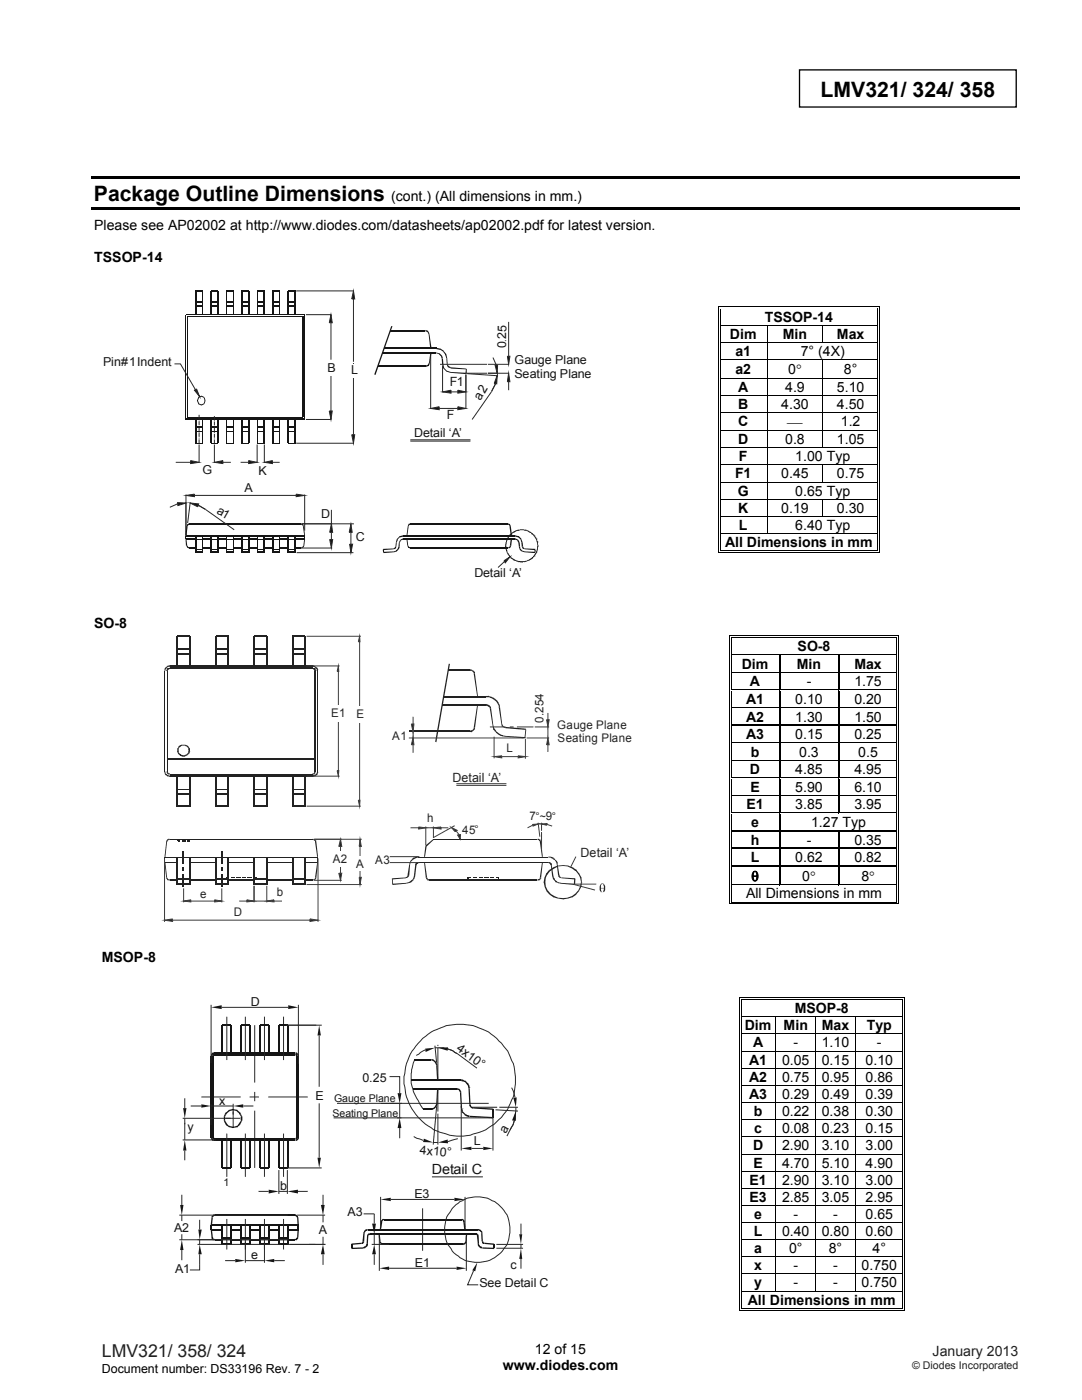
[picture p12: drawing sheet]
<svg xmlns="http://www.w3.org/2000/svg" width="216mm" height="279mm" viewBox="0 0 216 279" stroke-linecap="round" stroke-linejoin="round" font-family="sans-serif">
<defs><g id="words">
<g font-size="4.2">
<text x="163.7" y="19.3">LMV321/ 324/ 358</text>
<text x="18.7" y="40">Package Outline Dimensions</text>
</g>
<text font-size="3.5" fill="#231f20" x="20.3" y="270.9">LMV321/ 358/ 324</text>
<g font-size="2.8">
<text x="78" y="40">(cont.) (All dimensions in mm.)</text>
<text x="18.8" y="45.8">Please see AP02002 at http://www.diodes.com/datasheets/ap02002.pdf for latest version.</text>
<text x="18.8" y="52.3">TSSOP-14</text>
<text x="152.6" y="64.3">TSSOP-14</text>
<text x="145.6" y="67.7">Dim</text>
<text x="146.7" y="71.1">a1</text>
<text x="156.2" y="67.7">Min</text>
<text x="159.8" y="71.1">7° (4X)</text>
<text x="167" y="67.7">Max</text>
<text x="146.7" y="74.6">a2</text>
<text x="157.3" y="74.7">0°</text>
<text x="168.4" y="74.6">8°</text>
<text x="147.3" y="78.1">A</text>
<text x="147.3" y="81.6">B</text>
<text x="155.9" y="81.6">4.30</text>
<text x="156.7" y="78.1">4.9</text>
<text x="167" y="78.1">5.10</text>
<text x="167" y="81.6">4.50</text>
<text x="147.3" y="85.1">C</text>
<text x="147.3" y="88.6">D</text>
<text x="156.7" y="88.6">0.8</text>
<text x="157.2" y="85.2">⎯</text>
<text x="167" y="88.6">1.05</text>
<text x="167.8" y="85.1">1.2</text>
<text x="146.7" y="95.5">F1</text>
<text x="147.4" y="92.1">F</text>
<text x="155.9" y="95.5">0.45</text>
<text x="158.7" y="92.1">1.00 Typ</text>
<text x="167" y="95.5">0.75</text>
<text x="147.2" y="98.9">G</text>
<text x="158.7" y="98.9">0.65 Typ</text>
<text x="147.3" y="102.3">K</text>
<text x="147.4" y="105.7">L</text>
<text x="155.9" y="102.3">0.19</text>
<text x="158.7" y="105.7">6.40 Typ</text>
<text x="167" y="102.3">0.30</text>
<text x="144.7" y="109.2">All Dimensions in mm</text>
<text x="18.8" y="125.4">SO-8</text>
<text x="159.2" y="130">SO-8</text>
<text x="148" y="133.5">Dim</text>
<text x="149.6" y="137">A</text>
<text x="159" y="133.5">Min</text>
<text x="161" y="137">-</text>
<text x="170.5" y="133.5">Max</text>
<text x="170.5" y="137">1.75</text>
<text x="148.9" y="140.5">A1</text>
<text x="148.9" y="144">A2</text>
<text x="158.7" y="140.5">0.10</text>
<text x="158.7" y="144">1.30</text>
<text x="170.5" y="140.5">0.20</text>
<text x="170.5" y="144">1.50</text>
<text x="148.9" y="147.5">A3</text>
<text x="158.7" y="147.5">0.15</text>
<text x="170.5" y="147.5">0.25</text>
<text x="149.6" y="154.5">D</text>
<text x="149.8" y="151">b</text>
<text x="158.7" y="154.5">4.85</text>
<text x="159.5" y="151">0.3</text>
<text x="170.5" y="154.5">4.95</text>
<text x="171.3" y="151">0.5</text>
<text x="148.9" y="161.5">E1</text>
<text x="149.7" y="158">E</text>
<text x="158.7" y="158">5.90</text>
<text x="158.7" y="161.5">3.85</text>
<text x="170.5" y="158">6.10</text>
<text x="170.5" y="161.5">3.95</text>
<text x="149.9" y="165.1">e</text>
<text x="161.8" y="165.1">1.27 Typ</text>
<text x="149.8" y="168.6">h</text>
<text x="149.8" y="172.1">L</text>
<text x="158.7" y="172.1">0.62</text>
<text x="161" y="168.6">-</text>
<text x="170.5" y="172.1">0.82</text>
<text x="170.5" y="168.6">0.35</text>
<text x="148.9" y="179.3">All Dimensions in mm</text>
<text x="149.9" y="175.8">θ</text>
<text x="160.1" y="175.8">0°</text>
<text x="171.9" y="175.8">8°</text>
<text x="20.3" y="191.9">MSOP-8</text>
<text x="158.6" y="202.2">MSOP-8</text>
<text x="148.6" y="205.6">Dim</text>
<text x="150.3" y="209">A</text>
<text x="156.4" y="205.6">Min</text>
<text x="158.3" y="209">-</text>
<text x="164" y="205.6">Max</text>
<text x="164" y="209">1.10</text>
<text x="173" y="205.6">Typ</text>
<text x="175" y="209">-</text>
<text x="149.5" y="212.5">A1</text>
<text x="149.5" y="215.9">A2</text>
<text x="156" y="212.5">0.05</text>
<text x="156" y="215.9">0.75</text>
<text x="164" y="212.5">0.15</text>
<text x="164" y="215.9">0.95</text>
<text x="172.7" y="212.5">0.10</text>
<text x="172.7" y="215.9">0.86</text>
<text x="149.5" y="219.3">A3</text>
<text x="156" y="219.3">0.29</text>
<text x="164" y="219.3">0.49</text>
<text x="172.7" y="219.3">0.39</text>
<text x="150.4" y="222.7">b</text>
<text x="150.5" y="226.2">c</text>
<text x="156" y="222.7">0.22</text>
<text x="156" y="226.2">0.08</text>
<text x="164" y="222.7">0.38</text>
<text x="164" y="226.2">0.23</text>
<text x="172.7" y="222.7">0.30</text>
<text x="172.7" y="226.2">0.15</text>
<text x="150.3" y="229.6">D</text>
<text x="150.3" y="233">E</text>
<text x="156" y="229.6">2.90</text>
<text x="156" y="233">4.70</text>
<text x="164" y="233">5.10</text>
<text x="164" y="229.6">3.10</text>
<text x="172.7" y="233">4.90</text>
<text x="172.7" y="229.6">3.00</text>
<text x="149.6" y="236.4">E1</text>
<text x="149.6" y="239.8">E3</text>
<text x="156" y="236.4">2.90</text>
<text x="156" y="239.8">2.85</text>
<text x="164" y="236.4">3.10</text>
<text x="164" y="239.8">3.05</text>
<text x="172.7" y="236.4">3.00</text>
<text x="172.7" y="239.8">2.95</text>
<text x="150.5" y="243.3">e</text>
<text x="158.3" y="243.3">-</text>
<text x="166.3" y="243.3">-</text>
<text x="172.7" y="243.3">0.65</text>
<text x="150.4" y="246.7">L</text>
<text x="150.5" y="250.1">a</text>
<text x="156" y="246.7">0.40</text>
<text x="157.4" y="250.1">0°</text>
<text x="164" y="246.7">0.80</text>
<text x="165.4" y="250.1">8°</text>
<text x="172.7" y="246.7">0.60</text>
<text x="174.1" y="250.1">4°</text>
<text x="150.5" y="253.5">x</text>
<text x="150.5" y="256.9">y</text>
<text x="158.3" y="253.5">-</text>
<text x="158.3" y="256.9">-</text>
<text x="166.3" y="253.5">-</text>
<text x="166.3" y="256.9">-</text>
<text x="171.9" y="253.5">0.750</text>
<text x="171.9" y="256.9">0.750</text>
<text x="149.2" y="260.4">All Dimensions in mm</text>
<text x="100.3" y="273.5">www.diodes.com</text>
<text x="106.7" y="270.2">12 of 15</text>
</g>
<text font-size="2.8" fill="#131516" x="86.2" y="234.4">Detail C</text>
<text font-size="2.8" fill="#231f20" x="186.1" y="270.6">January 2013</text>
<g font-size="2.5" fill="#131516">
<text x="101" y="69.4" transform="rotate(-90 101 69.4)">025</text>
<text x="20.6" y="73.1">Pin# 1 Indent</text>
<text x="65.4" y="74.2">B</text>
<text x="70.1" y="74.7">L</text>
<text x="89.7" y="77">F1</text>
<text x="102.7" y="72.7">Gauge Plane</text>
<text x="102.7" y="75.5">Seating Plane</text>
<text x="89.2" y="83.6">F</text>
<text x="95.9" y="80.1" transform="rotate(-60 95.9 80.1)">a2</text>
<text x="82.6" y="87.3">Detail ‘A’</text>
<text x="40.4" y="94.6">G</text>
<text x="51.6" y="94.9">K</text>
<text x="48.8" y="98.3">A</text>
<text x="43.1" y="102.3" transform="rotate(30 43.1 102.3)">a1</text>
<text x="64.1" y="103.4">D</text>
<text x="71" y="108">C</text>
<text x="94.7" y="115.1">Detail ‘A’</text>
<text x="50.1" y="200.7">D</text>
<text x="90.9" y="209.6" transform="rotate(36 90.9 209.6)">4x10°</text>
<text x="72.3" y="216">0.25</text>
<text x="43.7" y="220.6">x</text>
<text x="62.9" y="219.4">E</text>
<text x="37.4" y="225.7">y</text>
<text x="100.9" y="226.3" transform="rotate(-60 100.9 226.3)">a</text>
<text x="83.7" y="230.4" transform="rotate(5 83.7 230.4)">4x10°</text>
<text x="94.6" y="228.6">L</text>
<text x="55.9" y="237.4">b</text>
<text x="82.7" y="239">E3</text>
<text x="34.8" y="245.9">A2</text>
<text x="69.4" y="242.8">A3</text>
<text x="50.1" y="251.2">e</text>
<text x="63.6" y="246.3">A</text>
<text x="34.9" y="254">A1</text>
<text x="82.8" y="252.9">E1</text>
<text x="95.7" y="256.8">See Detail C</text>
<text x="101.8" y="253.3">c</text>
</g>
<g font-size="2.5" fill="#202326">
<text x="90.3" y="156.1">Detail ‘A’</text>
<text x="115.8" y="171">Detail ‘A’</text>
</g>
<text font-size="2.5" x="20.3" y="274">Document number: DS33196 Rev. 7 - 2</text>
<g font-size="2.4" fill="#202326">
<text x="66.1" y="143.1">E1</text>
<text x="71.2" y="143.3">E</text>
<text x="78.3" y="147.6">A1</text>
<text x="101" y="150">L</text>
<text x="108.5" y="144.3" transform="rotate(-90 108.5 144.3)">0.254</text>
<text x="111.2" y="145.6">Gauge Plane</text>
<text x="111.3" y="148.1">Seating Plane</text>
<text x="85.2" y="164">h</text>
<text x="92.2" y="166.4">45</text>
<text x="105.7" y="163.6">7</text>
<text x="66.4" y="172.1">A2</text>
<text x="71.1" y="173.2">A</text>
<text x="74.9" y="172.4">A3</text>
<text x="39.9" y="179.2">e</text>
<text x="55.3" y="178.8">b</text>
<text x="46.6" y="182.9">D</text>
</g>
<g font-size="2.1" fill="#202326">
<text x="94.7" y="166.2">°</text>
<text x="106.9" y="163.6">°~9°</text>
</g>
<g font-size="2.1" fill="#131516">
<text x="66.7" y="219.9">Gauge Plane</text>
<text x="66.3" y="222.9">Seating Plane</text>
<text x="44.6" y="236.7">1</text>
</g>
<text font-size="2.1" fill="#231f20" x="182" y="273.2">© Diodes Incorporated</text>
<text font-size="1.9" fill="#131516" x="101" y="68.3" transform="rotate(-90 101 68.3)">.</text>
</g></defs>
<path d="M159.5 13.9h43.3v7.5h-43.3z" fill="none" stroke="#000" stroke-width=".26"/>
<path d="M18.2 35.2h185.2v.5h-185.2zM18.2 41.3h185.2v.5h-185.2z" fill="#000"/>
<g fill="#fff">
<path d="M143.8 61.7h31.2v3.2h-31.2z"/>
<path d="M143.9 61.7h31.1v3.2h-31.1z"/>
</g>
<path d="M143.3 61.1h.2v.6h-.2zM143.3 61.1h.5v.2h-.5zM143.6 61.5h.2v.2h-.2zM143.6 61.5h.2v.1h-.2z" fill="#000"/>
<path d="M143.8 61.2h31.2M143.8 61.6h31.2" fill="none" stroke="#000" stroke-width=".2"/>
<path d="M143.8 61.6l31.2 .1z" fill="#fff"/>
<path d="M175 61.1h.6v.2h-.6zM175 61.5h.2v.2h-.2zM175 61.5h.2v.1h-.2zM175.4 61.1h.2v.6h-.2z" fill="#000"/>
<path d="M143.4 61.7v3.2M143.7 61.7v3.2M175.1 61.7v3.2M175.5 61.7v3.2" fill="none" stroke="#000" stroke-width=".2"/>
<g fill="#fff">
<path d="M143.8 65.1h9.2v3.2h-9.2z"/>
<path d="M143.9 65.1h8.9v3.2h-8.9z"/>
</g>
<path d="M143.3 64.9h.2v.2h-.2zM143.3 68.3h.2v.2h-.2zM143.3 71.7h.2v.2h-.2zM143.6 64.9h.2v.2h-.2zM143.6 68.3h.2v.2h-.2zM143.6 71.7h.2v.2h-.2zM175 64.9h.2v.2h-.2zM175 68.3h.2v.2h-.2zM175 71.7h.2v.2h-.2zM175.4 64.9h.2v.2h-.2zM175.4 68.3h.2v.2h-.2zM175.4 71.7h.2v.2h-.2z" fill="#000"/>
<g fill="none" stroke="#000" stroke-width=".2">
<path d="M143.4 65.1v3.2M143.4 68.5v3.2M143.4 71.9v3.5M143.7 65.1v3.2M143.7 68.5v3.2M143.7 71.9v3.5M143.8 65h31.2M143.8 68.4h31.2M143.8 71.8h31.2M153.1 65.1v3.2M153.1 68.5v3.2M153.1 71.9v3.5"/>
<path d="M164.2 65.1v3.2M164.2 71.9v3.5M175.1 65.1v3.2M175.1 68.5v3.2M175.1 71.9v3.5M175.5 65.1v3.2M175.5 68.5v3.2M175.5 71.9v3.5"/>
</g>
<g fill="#fff">
<path d="M143.8 75.5h9.2v3.3h-9.2z"/>
<path d="M143.9 75.5h8.9v3.3h-8.9z"/>
</g>
<path d="M143.3 75.4h.2v.1h-.2zM143.6 75.4h.2v.1h-.2zM175 75.4h.2v.1h-.2zM175.4 75.4h.2v.1h-.2z" fill="#000"/>
<path d="M143.4 75.5v3.3M143.7 75.5v3.3M143.8 75.5h31.2M153.1 75.5v3.3M164.2 75.5v3.3M175.1 75.5v3.3M175.5 75.5v3.3" fill="none" stroke="#000" stroke-width=".2"/>
<g fill="#fff">
<path d="M143.8 79h9.2v3.2h-9.2z"/>
<path d="M143.9 79h8.9v3.2h-8.9z"/>
</g>
<path d="M143.3 78.8h.2v.2h-.2zM143.6 78.8h.2v.2h-.2zM175 78.8h.2v.2h-.2zM175.4 78.8h.2v.2h-.2z" fill="#000"/>
<path d="M143.4 79v3.2M143.7 79v3.2M143.8 78.9h31.2M153.1 79v3.2M164.2 79v3.2M175.1 79v3.2M175.5 79v3.2" fill="none" stroke="#000" stroke-width=".2"/>
<g fill="#fff">
<path d="M143.8 82.4h9.2v3.5h-9.2z"/>
<path d="M143.9 82.5h8.9v3.2h-8.9z"/>
</g>
<path d="M143.3 82.2h.2v.2h-.2zM143.6 82.2h.2v.2h-.2zM175 82.2h.2v.2h-.2zM175.4 82.2h.2v.2h-.2z" fill="#000"/>
<path d="M143.4 82.4v3.5M143.7 82.4v3.5M143.8 82.3h31.2M153.1 82.4v3.5M164.2 82.4v3.5M175.1 82.4v3.5M175.5 82.4v3.5" fill="none" stroke="#000" stroke-width=".2"/>
<g fill="#fff">
<path d="M143.8 86h9.2v3.3h-9.2z"/>
<path d="M143.9 86h8.9v3.3h-8.9z"/>
</g>
<path d="M143.3 85.9h.2v.1h-.2zM143.6 85.9h.2v.1h-.2zM175 85.9h.2v.1h-.2zM175.4 85.9h.2v.1h-.2z" fill="#000"/>
<path d="M143.4 86v3.3M143.7 86v3.3M143.8 85.9h31.2M153.1 86v3.3M164.2 86v3.3M175.1 86v3.3M175.5 86v3.3" fill="none" stroke="#000" stroke-width=".2"/>
<g fill="#fff">
<path d="M143.8 89.5h9.2v3.2h-9.2z"/>
<path d="M143.9 89.5h8.9v3.2h-8.9z"/>
</g>
<g fill="#000">
<path d="M143.3 89.3h.2v.1h-.2zM143.3 92.7h.2v.2h-.2zM143.3 96.1h.2v.2h-.2zM143.3 99.5h.2v.2h-.2zM143.6 89.3h.2v.1h-.2zM143.6 92.7h.2v.2h-.2zM143.6 96.1h.2v.2h-.2zM143.6 99.5h.2v.2h-.2zM175 89.3h.2v.1h-.2zM175 92.7h.2v.2h-.2zM175 96.1h.2v.2h-.2zM175 99.5h.2v.2h-.2z"/>
<path d="M175.4 89.3h.2v.1h-.2zM175.4 92.7h.2v.2h-.2zM175.4 96.1h.2v.2h-.2zM175.4 99.5h.2v.2h-.2zM143.3 103h.2v.1h-.2zM143.3 106.4h.2v.2h-.2zM143.3 110.2h.5v.1h-.5zM143.6 103h.2v.1h-.2zM143.6 106.4h.2v.2h-.2zM143.6 109.8h.2v.2h-.2zM175 103h.2v.1h-.2zM175 106.4h.2v.2h-.2z"/>
<path d="M175 110.2h.6v.1h-.6zM175 109.8h.2v.2h-.2zM175.4 103h.2v.1h-.2zM175.4 106.4h.2v.2h-.2zM175.4 109.8h.2v.5h-.2z"/>
</g>
<g fill="none" stroke="#000" stroke-width=".2">
<path d="M143.4 89.4v3.3M143.4 92.9v3.2M143.4 96.3v3.2M143.4 99.7v3.3M143.7 89.4v3.3M143.7 92.9v3.2M143.7 96.3v3.2M143.7 99.7v3.3M143.8 89.3h31.2M143.8 92.8h31.2M143.8 96.2h31.2M143.8 99.6h31.2"/>
<path d="M153.1 89.4v3.3M153.1 92.9v3.2M153.1 96.3v3.2M153.1 99.7v3.3M164.2 92.9v3.2M164.2 99.7v3.3M175.1 89.4v3.3M175.1 92.9v3.2M175.1 96.3v3.2M175.1 99.7v3.3M175.5 89.4v3.3M175.5 92.9v3.2"/>
<path d="M175.5 96.3v3.2M175.5 99.7v3.3M143.4 103.1v3.3M143.4 106.6v3.7M143.7 103.1v3.3M143.7 106.6v3.2M143.8 103h31.2M143.8 106.5h31.2M143.8 110.2h31.2M143.8 109.9h31.2M153.1 103.1v3.3M175.1 103.1v3.3"/>
<path d="M175.1 106.6v3.2M175.5 103.1v3.3M175.5 106.6v3.2"/>
</g>
<g fill="#fff">
<path d="M146 127.4h32.8v3.2h-32.8z"/>
<path d="M146.5 127.4h31.9v3.2h-31.9z"/>
</g>
<path d="M145.5 126.8h.2v.6h-.2zM145.5 126.8h.5v.2h-.5zM145.9 127.2h.1v.2h-.1zM145.9 127.2h.1v.1h-.1z" fill="#000"/>
<path d="M146 126.9h32.9M146 127.3h32.9" fill="none" stroke="#000" stroke-width=".2"/>
<path d="M146 127.3l32.9 .1z" fill="#fff"/>
<path d="M178.9 126.8h.5v.2h-.5zM178.9 127.2h.1v.2h-.1zM178.9 127.2h.1v.1h-.1zM179.2 126.8h.2v.6h-.2z" fill="#000"/>
<path d="M145.6 127.4v3.2M145.9 127.4v3.2M178.9 127.4v3.2M179.3 127.4v3.2" fill="none" stroke="#000" stroke-width=".2"/>
<g fill="#fff">
<path d="M146 130.9h9.4v3.2h-9.4z"/>
<path d="M146.5 130.9h8.3v3.2h-8.3z"/>
<path d="M155.7 130.9h11.5v3.2h-11.5z"/>
<path d="M156.3 130.9h10.3v3.2h-10.3z"/>
<path d="M167.4 130.9h11.4v3.2h-11.4z"/>
<path d="M168.1 130.9h10.3v3.2h-10.3z"/>
</g>
<path d="M145.5 130.6h.2v.3h-.2zM145.9 130.6h.1v.3h-.1z" fill="#000"/>
<path d="M146 130.7h9.4" fill="none" stroke="#000" stroke-width=".25"/>
<path d="M146 130.9h9.4z" fill="#fff"/>
<path d="M155.4 130.6h.3v.3h-.3z" fill="#000"/>
<path d="M155.7 130.7h11.5" fill="none" stroke="#000" stroke-width=".25"/>
<path d="M155.7 130.9h11.5z" fill="#fff"/>
<path d="M167.2 130.6h.3v.3h-.3z" fill="#000"/>
<path d="M167.5 130.7h11.4" fill="none" stroke="#000" stroke-width=".25"/>
<path d="M167.5 130.9h11.4z" fill="#fff"/>
<path d="M178.9 130.6h.1v.3h-.1zM179.2 130.6h.2v.3h-.2z" fill="#000"/>
<path d="M145.6 130.9v3.2M145.9 130.9v3.2M178.9 130.9v3.2M179.3 130.9v3.2" fill="none" stroke="#000" stroke-width=".2"/>
<path d="M155.6 130.9v3.2M167.3 130.9v3.2" fill="none" stroke="#000" stroke-width=".25"/>
<g fill="#fff">
<path d="M146 134.4h9.4v3.2h-9.4z"/>
<path d="M146.5 134.4h8.3v3.2h-8.3z"/>
<path d="M155.7 134.4h11.5v3.2h-11.5z"/>
<path d="M156.3 134.4h10.3v3.2h-10.3z"/>
<path d="M167.4 134.4h11.4v3.2h-11.4z"/>
<path d="M168.1 134.4h10.3v3.2h-10.3z"/>
</g>
<path d="M145.5 134.1h.2v.3h-.2zM145.9 134.1h.1v.3h-.1z" fill="#000"/>
<path d="M146 134.2h9.4" fill="none" stroke="#000" stroke-width=".25"/>
<path d="M146 134.4h9.4z" fill="#fff"/>
<path d="M155.4 134.1h.3v.3h-.3z" fill="#000"/>
<path d="M155.7 134.2h11.5" fill="none" stroke="#000" stroke-width=".25"/>
<path d="M155.7 134.4h11.5z" fill="#fff"/>
<path d="M167.2 134.1h.3v.3h-.3z" fill="#000"/>
<path d="M167.5 134.2h11.4" fill="none" stroke="#000" stroke-width=".25"/>
<path d="M167.5 134.4h11.4z" fill="#fff"/>
<path d="M178.9 134.1h.1v.3h-.1zM179.2 134.1h.2v.3h-.2z" fill="#000"/>
<path d="M145.6 134.4v3.2M145.9 134.4v3.2M178.9 134.4v3.2M179.3 134.4v3.2" fill="none" stroke="#000" stroke-width=".2"/>
<path d="M155.6 134.4v3.2M167.3 134.4v3.2" fill="none" stroke="#000" stroke-width=".25"/>
<g fill="#fff">
<path d="M146 137.9h9.4v3.2h-9.4z"/>
<path d="M146.5 137.9h8.3v3.2h-8.3z"/>
<path d="M155.7 137.9h11.5v3.2h-11.5z"/>
<path d="M156.3 137.9h10.3v3.2h-10.3z"/>
<path d="M167.4 137.9h11.4v3.2h-11.4z"/>
<path d="M168.1 137.9h10.3v3.2h-10.3z"/>
</g>
<path d="M145.5 137.6h.2v.3h-.2zM145.9 137.6h.1v.3h-.1z" fill="#000"/>
<path d="M146 137.8h9.4" fill="none" stroke="#000" stroke-width=".25"/>
<path d="M146 137.9h9.4z" fill="#fff"/>
<path d="M155.4 137.6h.3v.3h-.3z" fill="#000"/>
<path d="M155.7 137.8h11.5" fill="none" stroke="#000" stroke-width=".25"/>
<path d="M155.7 137.9h11.5z" fill="#fff"/>
<path d="M167.2 137.6h.3v.3h-.3z" fill="#000"/>
<path d="M167.5 137.8h11.4" fill="none" stroke="#000" stroke-width=".25"/>
<path d="M167.5 137.9h11.4z" fill="#fff"/>
<path d="M178.9 137.6h.1v.3h-.1zM179.2 137.6h.2v.3h-.2z" fill="#000"/>
<path d="M145.6 137.9v3.2M145.9 137.9v3.2M178.9 137.9v3.2M179.3 137.9v3.2" fill="none" stroke="#000" stroke-width=".2"/>
<path d="M155.6 137.9v3.2M167.3 137.9v3.2" fill="none" stroke="#000" stroke-width=".25"/>
<g fill="#fff">
<path d="M146 141.4h9.4v3.2h-9.4z"/>
<path d="M146.5 141.4h8.3v3.2h-8.3z"/>
<path d="M155.7 141.4h11.5v3.2h-11.5z"/>
<path d="M156.3 141.4h10.3v3.2h-10.3z"/>
<path d="M167.4 141.4h11.4v3.2h-11.4z"/>
<path d="M168.1 141.4h10.3v3.2h-10.3z"/>
</g>
<path d="M145.5 141.1h.2v.3h-.2zM145.9 141.1h.1v.3h-.1z" fill="#000"/>
<path d="M146 141.2h9.4" fill="none" stroke="#000" stroke-width=".25"/>
<path d="M146 141.4h9.4z" fill="#fff"/>
<path d="M155.4 141.1h.3v.3h-.3z" fill="#000"/>
<path d="M155.7 141.2h11.5" fill="none" stroke="#000" stroke-width=".25"/>
<path d="M155.7 141.4h11.5z" fill="#fff"/>
<path d="M167.2 141.1h.3v.3h-.3z" fill="#000"/>
<path d="M167.5 141.2h11.4" fill="none" stroke="#000" stroke-width=".25"/>
<path d="M167.5 141.4h11.4z" fill="#fff"/>
<path d="M178.9 141.1h.1v.3h-.1zM179.2 141.1h.2v.3h-.2z" fill="#000"/>
<path d="M145.6 141.4v3.2M145.9 141.4v3.2M178.9 141.4v3.2M179.3 141.4v3.2" fill="none" stroke="#000" stroke-width=".2"/>
<path d="M155.6 141.4v3.2M167.3 141.4v3.2" fill="none" stroke="#000" stroke-width=".25"/>
<g fill="#fff">
<path d="M146 144.9h9.4v3.2h-9.4z"/>
<path d="M146.5 144.9h8.3v3.2h-8.3z"/>
<path d="M155.7 144.9h11.5v3.2h-11.5z"/>
<path d="M156.3 144.9h10.3v3.2h-10.3z"/>
<path d="M167.4 144.9h11.4v3.2h-11.4z"/>
<path d="M168.1 144.9h10.3v3.2h-10.3z"/>
</g>
<path d="M145.5 144.6h.2v.3h-.2zM145.9 144.6h.1v.3h-.1z" fill="#000"/>
<path d="M146 144.8h9.4" fill="none" stroke="#000" stroke-width=".25"/>
<path d="M146 144.9h9.4z" fill="#fff"/>
<path d="M155.4 144.6h.3v.3h-.3z" fill="#000"/>
<path d="M155.7 144.8h11.5" fill="none" stroke="#000" stroke-width=".25"/>
<path d="M155.7 144.9h11.5z" fill="#fff"/>
<path d="M167.2 144.6h.3v.3h-.3z" fill="#000"/>
<path d="M167.5 144.8h11.4" fill="none" stroke="#000" stroke-width=".25"/>
<path d="M167.5 144.9h11.4z" fill="#fff"/>
<path d="M178.9 144.6h.1v.3h-.1zM179.2 144.6h.2v.3h-.2z" fill="#000"/>
<path d="M145.6 144.9v3.2M145.9 144.9v3.2M178.9 144.9v3.2M179.3 144.9v3.2" fill="none" stroke="#000" stroke-width=".2"/>
<path d="M155.6 144.9v3.2M167.3 144.9v3.2" fill="none" stroke="#000" stroke-width=".25"/>
<g fill="#fff">
<path d="M146 148.4h9.4v3.3h-9.4z"/>
<path d="M146.5 148.4h8.3v3.3h-8.3z"/>
<path d="M155.7 148.4h11.5v3.3h-11.5z"/>
<path d="M156.3 148.4h10.3v3.3h-10.3z"/>
<path d="M167.4 148.4h11.4v3.3h-11.4z"/>
<path d="M168.1 148.4h10.3v3.3h-10.3z"/>
</g>
<path d="M145.5 148.1h.2v.3h-.2zM145.9 148.1h.1v.3h-.1z" fill="#000"/>
<path d="M146 148.3h9.4" fill="none" stroke="#000" stroke-width=".25"/>
<path d="M146 148.4h9.4z" fill="#fff"/>
<path d="M155.4 148.1h.3v.3h-.3z" fill="#000"/>
<path d="M155.7 148.3h11.5" fill="none" stroke="#000" stroke-width=".25"/>
<path d="M155.7 148.4h11.5z" fill="#fff"/>
<path d="M167.2 148.1h.3v.3h-.3z" fill="#000"/>
<path d="M167.5 148.3h11.4" fill="none" stroke="#000" stroke-width=".25"/>
<path d="M167.5 148.4h11.4z" fill="#fff"/>
<path d="M178.9 148.1h.1v.3h-.1zM179.2 148.1h.2v.3h-.2z" fill="#000"/>
<path d="M145.6 148.4v3.3M145.9 148.4v3.3M178.9 148.4v3.3M179.3 148.4v3.3" fill="none" stroke="#000" stroke-width=".2"/>
<path d="M155.6 148.4v3.3M167.3 148.4v3.3" fill="none" stroke="#000" stroke-width=".25"/>
<g fill="#fff">
<path d="M146 151.9h9.4v3.3h-9.4z"/>
<path d="M146.5 151.9h8.3v3.3h-8.3z"/>
<path d="M155.7 151.9h11.5v3.3h-11.5z"/>
<path d="M156.3 151.9h10.3v3.3h-10.3z"/>
<path d="M167.4 151.9h11.4v3.3h-11.4z"/>
<path d="M168.1 151.9h10.3v3.3h-10.3z"/>
</g>
<path d="M145.5 151.7h.2v.2h-.2zM145.9 151.7h.1v.2h-.1z" fill="#000"/>
<path d="M146 151.8h9.4" fill="none" stroke="#000" stroke-width=".25"/>
<path d="M146 151.9h9.4z" fill="#fff"/>
<path d="M155.4 151.7h.3v.2h-.3z" fill="#000"/>
<path d="M155.7 151.8h11.5" fill="none" stroke="#000" stroke-width=".25"/>
<path d="M155.7 151.9h11.5z" fill="#fff"/>
<path d="M167.2 151.7h.3v.2h-.3z" fill="#000"/>
<path d="M167.5 151.8h11.4" fill="none" stroke="#000" stroke-width=".25"/>
<path d="M167.5 151.9h11.4z" fill="#fff"/>
<path d="M178.9 151.7h.1v.2h-.1zM179.2 151.7h.2v.2h-.2z" fill="#000"/>
<path d="M145.6 151.9v3.3M145.9 151.9v3.3M178.9 151.9v3.3M179.3 151.9v3.3" fill="none" stroke="#000" stroke-width=".2"/>
<path d="M155.6 151.9v3.3M167.3 151.9v3.3" fill="none" stroke="#000" stroke-width=".25"/>
<g fill="#fff">
<path d="M146 155.4h9.4v3.3h-9.4z"/>
<path d="M146.5 155.4h8.3v3.3h-8.3z"/>
<path d="M155.7 155.4h11.5v3.3h-11.5z"/>
<path d="M156.3 155.4h10.3v3.3h-10.3z"/>
<path d="M167.4 155.4h11.4v3.3h-11.4z"/>
<path d="M168.1 155.4h10.3v3.3h-10.3z"/>
</g>
<path d="M145.5 155.2h.2v.2h-.2zM145.9 155.2h.1v.2h-.1z" fill="#000"/>
<path d="M146 155.3h9.4" fill="none" stroke="#000" stroke-width=".25"/>
<path d="M146 155.4h9.4z" fill="#fff"/>
<path d="M155.4 155.2h.3v.2h-.3z" fill="#000"/>
<path d="M155.7 155.3h11.5" fill="none" stroke="#000" stroke-width=".25"/>
<path d="M155.7 155.4h11.5z" fill="#fff"/>
<path d="M167.2 155.2h.3v.2h-.3z" fill="#000"/>
<path d="M167.5 155.3h11.4" fill="none" stroke="#000" stroke-width=".25"/>
<path d="M167.5 155.4h11.4z" fill="#fff"/>
<path d="M178.9 155.2h.1v.2h-.1zM179.2 155.2h.2v.2h-.2z" fill="#000"/>
<path d="M145.6 155.4v3.3M145.9 155.4v3.3M178.9 155.4v3.3M179.3 155.4v3.3" fill="none" stroke="#000" stroke-width=".2"/>
<path d="M155.6 155.4v3.3M167.3 155.4v3.3" fill="none" stroke="#000" stroke-width=".25"/>
<g fill="#fff">
<path d="M146 158.9h9.4v3.3h-9.4z"/>
<path d="M146.5 158.9h8.3v3.3h-8.3z"/>
<path d="M155.7 158.9h11.5v3.3h-11.5z"/>
<path d="M156.3 158.9h10.3v3.3h-10.3z"/>
<path d="M167.4 158.9h11.4v3.3h-11.4z"/>
<path d="M168.1 158.9h10.3v3.3h-10.3z"/>
</g>
<path d="M145.5 158.7h.2v.3h-.2zM145.9 158.7h.1v.3h-.1z" fill="#000"/>
<path d="M146 158.8h9.4" fill="none" stroke="#000" stroke-width=".25"/>
<path d="M146 158.9l9.4 .1z" fill="#fff"/>
<path d="M155.4 158.7h.3v.3h-.3z" fill="#000"/>
<path d="M155.7 158.8h11.5" fill="none" stroke="#000" stroke-width=".25"/>
<path d="M155.7 158.9l11.5 .1z" fill="#fff"/>
<path d="M167.2 158.7h.3v.3h-.3z" fill="#000"/>
<path d="M167.5 158.8h11.4" fill="none" stroke="#000" stroke-width=".25"/>
<path d="M167.5 158.9l11.4 .1z" fill="#fff"/>
<path d="M178.9 158.7h.1v.3h-.1zM179.2 158.7h.2v.3h-.2z" fill="#000"/>
<path d="M145.6 159v3.2M145.9 159v3.2M178.9 159v3.2M179.3 159v3.2" fill="none" stroke="#000" stroke-width=".2"/>
<path d="M155.6 159v3.2M167.3 159v3.2" fill="none" stroke="#000" stroke-width=".25"/>
<g fill="#fff">
<path d="M146 162.5h9.4v3.2h-9.4z"/>
<path d="M146.5 162.5h8.3v3.2h-8.3z"/>
<path d="M155.7 162.5h23.1v3.2h-23.1z"/>
<path d="M156.3 162.5h22.1v3.2h-22.1z"/>
</g>
<path d="M145.5 162.2h.2v.3h-.2zM145.9 162.2h.1v.3h-.1z" fill="#000"/>
<path d="M146 162.3h9.4" fill="none" stroke="#000" stroke-width=".25"/>
<path d="M146 162.4l9.4 .1z" fill="#fff"/>
<path d="M155.4 162.2h.3v.3h-.3z" fill="#000"/>
<path d="M155.7 162.3h11.5" fill="none" stroke="#000" stroke-width=".25"/>
<path d="M155.7 162.4l11.8 .1z" fill="#fff"/>
<path d="M167.2 162.3h11.7" fill="none" stroke="#000" stroke-width=".25"/>
<path d="M167.5 162.4l11.4 .1z" fill="#fff"/>
<g fill="#000">
<path d="M145.5 165.7h.2v.3h-.2zM145.5 169.2h.2v.3h-.2zM145.5 172.7h.2v.3h-.2zM145.9 165.7h.1v.3h-.1zM145.9 169.2h.1v.3h-.1zM145.9 172.7h.1v.3h-.1zM155.4 165.7h.3v.3h-.3zM155.4 169.2h.3v.3h-.3zM155.4 172.7h.3v.3h-.3zM167.2 165.7h.3v.3h-.3zM167.2 169.2h.3v.3h-.3zM167.2 172.7h.3v.3h-.3z"/>
<path d="M178.9 162.2h.1v.3h-.1zM178.9 165.7h.1v.3h-.1zM178.9 169.2h.1v.3h-.1zM178.9 172.7h.1v.3h-.1zM179.2 162.2h.2v.3h-.2zM179.2 165.7h.2v.3h-.2zM179.2 169.2h.2v.3h-.2zM179.2 172.7h.2v.3h-.2z"/>
</g>
<g fill="none" stroke="#000" stroke-width=".2">
<path d="M145.6 162.5v3.2M145.6 166v3.2M145.6 169.5v3.2M145.6 173v3.4M145.9 162.5v3.2M145.9 166v3.2M145.9 169.5v3.2M145.9 173v3.4M178.9 162.5v3.2M178.9 166v3.2M178.9 169.5v3.2M178.9 173v3.4"/>
<path d="M179.3 162.5v3.2M179.3 166v3.2M179.3 169.5v3.2M179.3 173v3.4"/>
</g>
<g fill="none" stroke="#000" stroke-width=".25">
<path d="M146 165.8h9.4M146 169.3h9.4M146 172.8h9.4M155.6 162.5v3.2M155.6 166v3.2M155.6 169.5v3.2M155.6 173v3.4M155.7 165.8h11.5M155.7 169.3h11.5M155.7 172.8h11.5M167.3 166v3.2M167.3 169.5v3.2"/>
<path d="M167.3 173v3.4M167.5 165.8h11.4M167.5 169.3h11.4M167.5 172.8h11.4"/>
</g>
<g fill="#fff">
<path d="M146 176.7h32.8v3.2h-32.8z"/>
<path d="M146.5 176.7h31.9v3.2h-31.9z"/>
</g>
<path d="M145.5 176.4h.2v.3h-.2zM145.9 176.4h.1v.3h-.1z" fill="#000"/>
<path d="M146 176.6h9.4" fill="none" stroke="#000" stroke-width=".25"/>
<path d="M146 176.7h9.7z" fill="#fff"/>
<path d="M155.4 176.6h11.8" fill="none" stroke="#000" stroke-width=".25"/>
<path d="M155.7 176.7h11.8z" fill="#fff"/>
<path d="M167.2 176.6h11.7" fill="none" stroke="#000" stroke-width=".25"/>
<path d="M167.5 176.7h11.4z" fill="#fff"/>
<path d="M178.9 176.4h.1v.3h-.1zM179.2 176.4h.2v.3h-.2zM145.5 180.3h.5v.2h-.5zM145.9 180h.1v.1h-.1zM178.9 180.3h.5v.2h-.5zM178.9 180h.1v.1h-.1zM179.2 180h.2v.5h-.2z" fill="#000"/>
<path d="M145.6 176.7v3.8M145.9 176.7v3.3M178.9 176.7v3.3M179.3 176.7v3.3M146 180.4h32.9M146 180h32.9" fill="none" stroke="#000" stroke-width=".2"/>
<g fill="#fff">
<path d="M148 199.6h32v3.2h-32z"/>
<path d="M148.5 199.6h31v3.2h-31z"/>
</g>
<path d="M147.5 199.1h.2v.5h-.2zM147.5 199.1h.5v.1h-.5zM147.8 199.4h.2v.2h-.2z" fill="#000"/>
<path d="M148 199.2h32M148 199.5h32" fill="none" stroke="#000" stroke-width=".2"/>
<path d="M148 199.6h32z" fill="#fff"/>
<path d="M180 199.1h.5v.1h-.5zM180 199.4h.1v.2h-.1zM180.3 199.1h.2v.5h-.2z" fill="#000"/>
<path d="M147.6 199.6v3.2M147.9 199.6v3.2M180 199.6v3.2M180.4 199.6v3.2" fill="none" stroke="#000" stroke-width=".2"/>
<g fill="#fff">
<path d="M148 203h6.7v3.3h-6.7z"/>
<path d="M148.5 203h5.6v3.3h-5.6z"/>
<path d="M154.9 203h7.8v3.3h-7.8z"/>
<path d="M155.5 203h6.6v3.3h-6.6z"/>
<path d="M162.8 203h7.8v3.3h-7.8z"/>
<path d="M163.5 203h6.5v3.3h-6.5z"/>
</g>
<path d="M147.5 202.8h.2v.2h-.2zM147.8 202.8h.2v.2h-.2zM180 202.8h.1v.2h-.1zM180.3 202.8h.2v.2h-.2z" fill="#000"/>
<path d="M147.6 203v3.3M147.9 203v3.3M148 202.9h32M154.8 203v3.3M162.8 203v3.3M170.7 203v3.3M180 203v3.3M180.4 203v3.3" fill="none" stroke="#000" stroke-width=".2"/>
<g fill="#fff">
<path d="M148 206.4h6.7v3.3h-6.7z"/>
<path d="M148.5 206.4h5.6v3.3h-5.6z"/>
<path d="M154.9 206.4h7.8v3.3h-7.8z"/>
<path d="M155.5 206.4h6.6v3.3h-6.6z"/>
<path d="M162.8 206.4h7.8v3.3h-7.8z"/>
<path d="M163.5 206.4h6.5v3.3h-6.5z"/>
</g>
<g fill="#000">
<path d="M147.5 206.3h.2v.1h-.2zM147.5 209.7h.2v.2h-.2zM147.5 213.1h.2v.2h-.2zM147.5 216.5h.2v.2h-.2zM147.8 206.3h.2v.1h-.2zM147.8 209.7h.2v.2h-.2zM147.8 213.1h.2v.2h-.2zM147.8 216.5h.2v.2h-.2zM180 206.3h.1v.1h-.1zM180 209.7h.1v.2h-.1zM180 213.1h.1v.2h-.1zM180 216.5h.1v.2h-.1z"/>
<path d="M180.3 206.3h.2v.1h-.2zM180.3 209.7h.2v.2h-.2zM180.3 213.1h.2v.2h-.2zM180.3 216.5h.2v.2h-.2zM147.5 220h.2v.1h-.2zM147.5 223.4h.2v.1h-.2zM147.5 226.8h.2v.2h-.2zM147.8 220h.2v.1h-.2zM147.8 223.4h.2v.1h-.2zM147.8 226.8h.2v.2h-.2zM180 220h.1v.1h-.1zM180 223.4h.1v.1h-.1z"/>
<path d="M180 226.8h.1v.2h-.1zM180.3 220h.2v.1h-.2zM180.3 223.4h.2v.1h-.2zM180.3 226.8h.2v.2h-.2z"/>
</g>
<g fill="none" stroke="#000" stroke-width=".2">
<path d="M147.6 206.4v3.3M147.6 209.9v3.2M147.6 213.3v3.2M147.6 216.7v3.3M147.9 206.4v3.3M147.9 209.9v3.2M147.9 213.3v3.2M147.9 216.7v3.3M148 206.4h32M148 209.8h32M148 213.2h32M148 216.6h32"/>
<path d="M154.8 206.4v3.3M154.8 209.9v3.2M154.8 213.3v3.2M154.8 216.7v3.3M162.8 206.4v3.3M162.8 209.9v3.2M162.8 213.3v3.2M162.8 216.7v3.3M170.7 206.4v3.3M170.7 209.9v3.2M170.7 213.3v3.2M170.7 216.7v3.3"/>
<path d="M180 206.4v3.3M180 209.9v3.2M180 213.3v3.2M180 216.7v3.3M180.4 206.4v3.3M180.4 209.9v3.2M180.4 213.3v3.2M180.4 216.7v3.3M147.6 220.1v3.3M147.6 223.5v3.3M147.6 227v3.2M147.9 220.1v3.3"/>
<path d="M147.9 223.5v3.3M147.9 227v3.2M148 220h32M148 223.5h32M148 226.9h32M154.8 220.1v3.3M154.8 223.5v3.3M154.8 227v3.2M162.8 220.1v3.3M162.8 223.5v3.3M162.8 227v3.2M170.7 220.1v3.3"/>
<path d="M170.7 223.5v3.3M170.7 227v3.2M180 220.1v3.3M180 223.5v3.3M180 227v3.2M180.4 220.1v3.3M180.4 223.5v3.3M180.4 227v3.2"/>
</g>
<g fill="#fff">
<path d="M148 230.4h6.7v3.2h-6.7z"/>
<path d="M148.5 230.4h5.6v3.2h-5.6z"/>
<path d="M154.9 230.4h7.8v3.2h-7.8z"/>
<path d="M155.5 230.4h6.6v3.2h-6.6z"/>
<path d="M162.8 230.4h7.8v3.2h-7.8z"/>
<path d="M163.5 230.4h6.5v3.2h-6.5z"/>
</g>
<path d="M147.5 230.2h.2v.2h-.2zM147.5 233.6h.2v.2h-.2zM147.5 237.1h.2v.1h-.2zM147.8 230.2h.2v.2h-.2zM147.8 233.6h.2v.2h-.2zM147.8 237.1h.2v.1h-.2zM180 230.2h.1v.2h-.1zM180 233.6h.1v.2h-.1zM180 237.1h.1v.1h-.1zM180.3 230.2h.2v.2h-.2zM180.3 233.6h.2v.2h-.2zM180.3 237.1h.2v.1h-.2z" fill="#000"/>
<g fill="none" stroke="#000" stroke-width=".2">
<path d="M147.6 230.4v3.2M147.6 233.8v3.3M147.6 237.2v3.3M147.9 230.4v3.2M147.9 233.8v3.3M147.9 237.2v3.3M148 230.3h32M148 233.7h32M148 237.2h32M154.8 230.4v3.2M154.8 233.8v3.3M154.8 237.2v3.3"/>
<path d="M162.8 230.4v3.2M162.8 233.8v3.3M162.8 237.2v3.3M170.7 230.4v3.2M170.7 233.8v3.3M170.7 237.2v3.3M180 230.4v3.2M180 233.8v3.3M180 237.2v3.3M180.4 230.4v3.2M180.4 233.8v3.3M180.4 237.2v3.3"/>
</g>
<g fill="#fff">
<path d="M148 240.7h6.7v3.2h-6.7z"/>
<path d="M148.5 240.7h5.6v3.2h-5.6z"/>
<path d="M154.9 240.7h7.8v3.2h-7.8z"/>
<path d="M155.5 240.7h6.6v3.2h-6.6z"/>
<path d="M162.8 240.7h7.8v3.2h-7.8z"/>
<path d="M163.5 240.7h6.5v3.2h-6.5z"/>
</g>
<path d="M147.5 240.5h.2v.2h-.2zM147.8 240.5h.2v.2h-.2zM180 240.5h.1v.2h-.1zM180.3 240.5h.2v.2h-.2z" fill="#000"/>
<path d="M147.6 240.7v3.2M147.9 240.7v3.2M148 240.6h32M154.8 240.7v3.2M162.8 240.7v3.2M170.7 240.7v3.2M180 240.7v3.2M180.4 240.7v3.2" fill="none" stroke="#000" stroke-width=".2"/>
<g fill="#fff">
<path d="M148 244.1h6.7v3.2h-6.7z"/>
<path d="M148.5 244.1h5.6v3.2h-5.6z"/>
<path d="M154.9 244.1h7.8v3.2h-7.8z"/>
<path d="M155.5 244.1h6.6v3.2h-6.6z"/>
<path d="M162.8 244.1h7.8v3.2h-7.8z"/>
<path d="M163.5 244.1h6.5v3.2h-6.5z"/>
</g>
<path d="M147.5 243.9h.2v.2h-.2zM147.8 243.9h.2v.2h-.2zM180 243.9h.1v.2h-.1zM180.3 243.9h.2v.2h-.2z" fill="#000"/>
<path d="M147.6 244.1v3.2M147.9 244.1v3.2M148 244h32M154.8 244.1v3.2M162.8 244.1v3.2M170.7 244.1v3.2M180 244.1v3.2M180.4 244.1v3.2" fill="none" stroke="#000" stroke-width=".2"/>
<g fill="#fff">
<path d="M148 247.5h6.7v3.2h-6.7z"/>
<path d="M148.5 247.5h5.6v3.2h-5.6z"/>
<path d="M154.9 247.5h7.8v3.2h-7.8z"/>
<path d="M155.5 247.5h6.6v3.2h-6.6z"/>
<path d="M162.8 247.5h7.8v3.2h-7.8z"/>
<path d="M163.5 247.5h6.5v3.2h-6.5z"/>
</g>
<path d="M147.5 247.3h.2v.2h-.2zM147.8 247.3h.2v.2h-.2zM180 247.3h.1v.2h-.1zM180.3 247.3h.2v.2h-.2z" fill="#000"/>
<path d="M147.6 247.5v3.2M147.9 247.5v3.2M148 247.4h32M154.8 247.5v3.2M162.8 247.5v3.2M170.7 247.5v3.2M180 247.5v3.2M180.4 247.5v3.2" fill="none" stroke="#000" stroke-width=".2"/>
<g fill="#fff">
<path d="M148 250.9h6.7v3.3h-6.7z"/>
<path d="M148.5 250.9h5.6v3.3h-5.6z"/>
<path d="M154.9 250.9h7.8v3.3h-7.8z"/>
<path d="M155.5 250.9h6.6v3.3h-6.6z"/>
<path d="M162.8 250.9h7.8v3.3h-7.8z"/>
<path d="M163.5 250.9h6.5v3.3h-6.5z"/>
</g>
<path d="M147.5 250.7h.2v.2h-.2zM147.8 250.7h.2v.2h-.2zM180 250.7h.1v.2h-.1zM180.3 250.7h.2v.2h-.2z" fill="#000"/>
<path d="M147.6 250.9v3.3M147.9 250.9v3.3M148 250.8h32M154.8 250.9v3.3M162.8 250.9v3.3M170.7 250.9v3.3M180 250.9v3.3M180.4 250.9v3.3" fill="none" stroke="#000" stroke-width=".2"/>
<g fill="#fff">
<path d="M148 254.3h6.7v3.3h-6.7z"/>
<path d="M148.5 254.3h5.6v3.3h-5.6z"/>
<path d="M154.9 254.3h7.8v3.3h-7.8z"/>
<path d="M155.5 254.3h6.6v3.3h-6.6z"/>
<path d="M162.8 254.3h7.8v3.3h-7.8z"/>
<path d="M163.5 254.3h6.5v3.3h-6.5z"/>
</g>
<g fill="#000">
<path d="M147.5 254.2h.2v.1h-.2zM147.5 257.6h.2v.2h-.2zM147.8 254.2h.2v.1h-.2zM147.8 257.6h.2v.2h-.2zM180 254.2h.1v.1h-.1zM180 257.6h.1v.2h-.1zM180.3 254.2h.2v.1h-.2zM180.3 257.6h.2v.2h-.2zM147.5 261.4h.5v.1h-.5zM147.8 261h.2v.2h-.2zM180 261.4h.5v.1h-.5zM180 261h.1v.2h-.1z"/>
<path d="M180.3 261h.2v.5h-.2z"/>
</g>
<g fill="none" stroke="#000" stroke-width=".2">
<path d="M147.6 254.3v3.3M147.6 257.8v3.7M147.9 254.3v3.3M147.9 257.8v3.2M148 254.3h32M148 257.7h32M154.8 254.3v3.3M162.8 254.3v3.3M170.7 254.3v3.3M180 254.3v3.3M180 257.8v3.2M180.4 254.3v3.3"/>
<path d="M180.4 257.8v3.2M148 261.5h32M148 261.1h32"/>
</g>
<path d="M33.9 132.9h28.4" fill="none" stroke="#202326" stroke-width=".34"/>
<path d="M33.9 133.4h28.4M33.3 151.4h29.6M33.9 154.9h28.4" fill="none" stroke="#202326" stroke-width=".25"/>
<path d="M33.9 154.5h28.4" fill="none" stroke="#202326" stroke-width=".2"/>
<g fill="#202326">
<path d="M33.3 154l.1 .1h-.1zM33.3 154.1h.1l.1 .1-.2 .1zM33.5 154.1l.2 .2-.2 .2-.2-.1zM33.6 154.4l-.1 .2zM33.7 154.3l.1 .1-.3 .2zM33.7 154.6l.1-.1zM33.8 154.4h.1v.2h-.1z" fill-rule="evenodd"/>
<path d="M32.8 154h.2l-.2 .2zM32.9 154.1l-.1 .1zM32.8 154.2l.2-.1 .1 .3-.2 .1zM32.9 154.6l.2-.2 .2 .2-.2 .1zM33.2 154.6l-.1 .1zM33.3 154.6h.1l-.1 .3-.1-.2zM33.4 154.6l.3 .1-.1 .3-.3-.1zM33.6 155l.1-.1zM33.7 154.7l.2 .1v.3l-.2-.1z" fill-rule="evenodd"/>
</g>
<path d="M32.9 133.9v20.1M63.4 133.9v20.1M33.9 167.5h28.5" fill="none" stroke="#202326" stroke-width=".2"/>
<g fill="none" stroke="#202326" stroke-width=".25">
<path d="M35.4 127h2.4M37.9 127v5.9M43 127v5.9M43.1 127h2.4M50.7 127h2.5M50.7 127v5.9M58.4 127h2.5M60.9 127v5.9M37.9 154.9v6M43 154.9v6M50.7 154.9v6M60.9 154.9v6"/>
<path d="M43.1 160.8h2.4M50.7 160.8h2.5M58.4 160.8h2.5"/>
</g>
<path d="M35.4 127v5.9M45.5 127v5.9M53.2 127v5.9M58.4 127v5.9M35.4 154.9v6M45.5 154.9v6M53.2 154.9v6M58.4 154.9v6" fill="none" stroke="#202326" stroke-width=".34"/>
<g fill="#202326">
<path d="M35.5 167.7h.3v.2h-.3z"/>
<path d="M36.3 167.7h.7v.2h-.7z"/>
<path d="M37.4 167.7h.4v.2h-.4z"/>
</g>
<path d="M32.8 172.1h2.6M32.8 171h30.7M37.8 172.1h5.3M45.5 172.1h5.2M53.2 172.1h5.2M60.9 172.1h2.6" fill="none" stroke="#202326" stroke-width=".2"/>
<path d="M33.9 175.5h1.5v.3h-1.5z" fill="#202326"/>
<path d="M37.8 175.6h5.3M45.5 175.6h5.2M53.2 175.6h5.2" fill="none" stroke="#202326" stroke-width=".25"/>
<path d="M60.9 175.5h1.5v.3h-1.5z" fill="#202326"/>
<path d="M62.4 175.5h.1l-.1 .3zM62.5 175.5l.2-.1 .1 .3zM62.7 175.6l.1 .1zM62.6 175.5l.2-.2 .1 .3-.1 .1zM62.9 175.4v.2zM62.9 175.3h.1l-.1 .2-.1-.1zM62.9 175.3h.1zM62.9 175.1l.2 .1-.1 .1z" fill-rule="evenodd" fill="#202326"/>
<path d="M35.4 176.5h2.4M37.9 171v5.5M43 171v5.5M43.1 176.5h2.4M50.7 176.5h2.5M50.7 171v5.5M58.4 176.5h2.5M58.4 171v5.5M60.9 171v5.5" fill="none" stroke="#202326" stroke-width=".25"/>
<path d="M35.4 171v5.5M45.5 171v5.5M53.2 171v5.5" fill="none" stroke="#202326" stroke-width=".34"/>
<g fill="#202326">
<path d="M63.3 171h.2v1.1h-.2z"/>
<path d="M32.8 171h.2v1.1h-.2z"/>
</g>
<g fill="#202326">
<path d="M33.2 168h.1l-.3 3h-.2z" fill-rule="evenodd"/>
<path d="M33.7 167.4l.2 .2-.2 .1zM33.5 167.5l.3 .2zM33.4 167.5l.1 .1zM33.4 167.5l.2 .2-.2 .1zM33.3 167.6l.2 .1-.2 .2zM33.2 167.8h.1zM33.2 167.8h.2l-.1 .3z" fill-rule="evenodd"/>
<path d="M32.8 172.1h.2l.3 3-.1 .1z" fill-rule="evenodd"/>
<path d="M33.2 175.2l.1-.1 .1 .2h-.2zM33.2 175.3h.1zM33.3 175.3h.2l-.2 .2zM33.3 175.4v.2zM33.4 175.3l.2 .2-.2 .2zM33.5 175.6l-.1 .1zM33.6 175.5h.2l-.3 .2zM33.7 175.5h.2l-.1 .3z" fill-rule="evenodd"/>
<path d="M62.9 168h.2l.4 3h-.2z" fill-rule="evenodd"/>
<path d="M62.9 167.9l.1-.2 .1 .3-.2 .1zM62.9 167.8l.1-.1zM62.8 167.7h.2l-.1 .2zM62.9 167.6v.1zM62.6 167.7l.2-.2 .1 .1-.1 .2zM62.7 167.6l.1-.1zM62.6 167.5h.2l-.1 .2h-.2zM62.5 167.4l.1 .1zM62.4 167.4h.1v.3z" fill-rule="evenodd"/>
<path d="M63.3 172.1h.2l-.4 3.1-.2-.1z" fill-rule="evenodd"/>
</g>
<path d="M83.5 172.1h25.9M83.5 171h25.9M86.5 167.5h20.7" fill="none" stroke="#202326" stroke-width=".2"/>
<path d="M85.7 175.6h21.5" fill="none" stroke="#202326" stroke-width=".25"/>
<g fill="#202326">
<path d="M93.5 175h.5v.2h-.5z"/>
<path d="M94.4 175h.7v.2h-.7z"/>
<path d="M95.5 175h.8v.2h-.8z"/>
<path d="M96.6 175h.9v.2h-.9z"/>
<path d="M97.8 175h.8v.2h-.8z"/>
<path d="M98.9 175h.6v.2h-.6z"/>
</g>
<g fill="#202326">
<path d="M85 175.2l.2-.1 .1 .2h-.3zM85 175.3h.2zM85 175.3h.3v.1l-.2 .1zM85.1 175.5l.2-.1-.1 .2zM85.3 175.3l.2 .2-.2 .2zM85.4 175.4l.2 .1-.1 .2h-.2zM85.6 175.5h.1v.3l-.2-.1z" fill-rule="evenodd"/>
<path d="M107.2 175.5h.3v.2l-.2 .1zM107.4 175.5l.1-.1 .1 .3zM107.6 175.6l.1 .1zM107.6 175.3l.2 .3-.1 .1-.2-.2zM107.7 175.4l.1 .2zM107.6 175.3h.3l-.1 .2zM107.7 175.1l.3 .1-.1 .1z" fill-rule="evenodd"/>
<path d="M84.9 168.8l.2 .1-.3 2.1h-.2z" fill-rule="evenodd"/>
<path d="M107.7 168h.3l.3 3h-.2z" fill-rule="evenodd"/>
<path d="M107.7 167.8l.3 .2-.3 .1zM107.8 167.8l.1-.1zM107.8 167.6l.1 .1-.2 .2-.1-.2zM107.8 167.6l-.1 .1zM107.5 167.7l.2-.2 .1 .1-.2 .2zM107.5 167.5h.1l-.1 .2h-.1zM107.3 167.4h.2v.3l-.3-.1z" fill-rule="evenodd"/>
<path d="M108.1 172.1h.2l-.3 3.1-.3-.1z" fill-rule="evenodd"/>
<path d="M109.9 172.7h.2l.3 2.1-.2 .1z" fill-rule="evenodd"/>
</g>
<path d="M109.4 172.1l.3 .1 .3 .5" fill="none" stroke="#323f46" stroke-width=".2"/>
<g fill="#202326">
<path d="M109.8 172.5h.3v.2h-.2zM110 172.5l.1-.1zM109.7 172.4l.3-.2 .1 .2-.3 .2zM109.9 172.2l-.1 .1zM109.7 172.3l.1-.2 .1 .1-.2 .2zM109.6 172.1h.1v.2l-.2-.1zM109.4 172.1h.2l-.1 .1z" fill-rule="evenodd"/>
<path d="M111 172.1h.3v.4l-.2 .1zM111.1 172.1h.2zM110.8 171.9l.3-.1 .2 .3h-.3zM111 171.7l.1 .1h-.2zM110.7 171.6h.1l.2 .1-.2 .2zM110.7 171.6l.1-.1zM110.5 171.2l.3 .3-.1 .1-.4-.1zM110.5 171.2l-.1 .1zM110.2 171l.3 .2-.1 .3-.3-.2zM110.2 171l-.1 .1zM109.8 171h.4l-.1 .3-.4-.2zM109.4 171h.3v.1h-.3z" fill-rule="evenodd"/>
<path d="M111.1 172.6l.2-.1 .3 2.1-.2 .1z" fill-rule="evenodd"/>
</g>
<path d="M111.9 176.4h2.8" fill="none" stroke="#202326" stroke-width=".42"/>
<path d="M112 175.3h2.7" fill="none" stroke="#202326" stroke-width=".4"/>
<g fill="#202326">
<path d="M111.4 174.7l.2-.1 .1 .3h-.3zM111.4 174.9h.1zM111.4 174.9l.3-.1 .1 .2-.2 .1zM111.7 175l-.1 .1zM111.8 174.9v.3l-.2-.1zM111.8 175.2l.1-.1zM111.9 175l.1 .1v.2z" fill-rule="evenodd"/>
<path d="M110.2 174.9l.2-.1 .1 .3h-.2zM110.3 175.2l.2-.1 .2 .2-.3 .2zM110.4 175.5l.1-.1zM110.4 175.5l.3-.2 .1 .4-.1 .1zM110.8 175.6l.2 .3-.2 .1-.1-.2zM110.8 176l.1-.1zM111 175.8l.3 .2-.1 .2-.4-.2zM111.2 176.2l.1-.1zM111.3 176l.3 .1-.1 .2-.2-.1zM111.6 176.1l.4 .1-.1 .2-.3-.1z" fill-rule="evenodd"/>
<path d="M114.6 175.3h.2l-.1 1.2h-.2z" fill-rule="evenodd"/>
<path d="M84.6 172.1h.2l.4 3-.2 .1z" fill-rule="evenodd"/>
<path d="M82.8 172.7h.3l-.3 2.2-.2-.1z" fill-rule="evenodd"/>
<path d="M83.4 172.1l.1 .1zM83.2 172.1h.2l.1 .1-.2 .1zM83.2 172.1l.1 .1zM83 172.2l.2-.1 .2 .2-.2 .1zM83 172.2l.1 .1zM83 172.2l.2 .2-.1 .2-.2-.2zM82.9 172.4l.1 .1zM82.9 172.4l.2 .2-.1 .1h-.2z" fill-rule="evenodd"/>
<path d="M83.4 172.1l.1 .1zM83.2 172.1h.2l.1 .1-.2 .1zM83.2 172.1l.1 .1zM83 172.2l.2-.1 .2 .2-.2 .1zM83 172.2l.1 .1zM83 172.2l.2 .2-.1 .2-.2-.2zM82.9 172.4l.1 .1zM82.9 172.4l.2 .2-.1 .1h-.2z" fill-rule="evenodd"/>
<path d="M83.2 171h.3v.1h-.3zM82.8 171h.4l.1 .1-.4 .2zM82.4 171.2l.4-.2 .1 .3-.3 .2zM82.4 171.2l.1 .1zM82.2 171.5l.2-.3 .2 .3-.3 .1zM82.2 171.5l.1 .1zM81.9 171.7l.3-.1h.1l-.2 .3zM81.9 171.7l.1 .1zM81.9 171.8l.2 .1-.2 .2h-.2zM81.7 172.1h.2l-.1 .5-.1-.1z" fill-rule="evenodd"/>
<path d="M81.7 172.5l.1 .1-.1 2.1-.4-.1z" fill-rule="evenodd"/>
</g>
<path d="M78.4 176.4h2.7" fill="none" stroke="#202326" stroke-width=".42"/>
<path d="M78.3 175.3h2.7" fill="none" stroke="#202326" stroke-width=".4"/>
<g fill="#202326">
<path d="M80.9 175.1l.3-.1-.2 .3zM81.2 175.1v.1zM81.1 175l.1-.1 .1 .2-.1 .1zM81.3 175l.1 .1zM81.3 174.8l.2 .1-.1 .2-.2-.1zM81.4 174.9h.2zM81.3 174.6l.4 .1-.1 .2h-.3z" fill-rule="evenodd"/>
<path d="M81.1 176.2l.2-.1 .1 .2-.3 .1zM81.3 176.1l.4-.1 .1 .2-.4 .1zM81.7 176.1l.1 .1zM81.7 176l.2-.2 .2 .2-.3 .2zM82 175.9l.1 .1zM82.2 175.6l.2 .2-.3 .2-.2-.1zM82.3 175.7l.1 .1zM82.4 175.3v.5l-.2-.1zM82.4 175.4l.2 .1zM82.5 175.1l.3 .1-.2 .3-.2-.2zM82.6 175.1l.2 .1zM82.6 174.8l.2 .1v.2h-.3z" fill-rule="evenodd"/>
<path d="M78.2 175.3h.2v1.2h-.1z" fill-rule="evenodd"/>
</g>
<path d="M33.3 133.9v20.1" fill="none" stroke="#202326" stroke-width=".2"/>
<g fill="#202326">
<path d="M33.8 133.3l.1-.1v.3h-.1zM33.5 133.3l.3 .2-.1 .1zM33.5 133.3l.1 .2zM33.5 133.3l.2 .3-.2 .1-.2-.2zM33.3 133.5l.1 .1zM33.3 133.5l.2 .2-.1 .1h-.1zM33.3 133.8l.1 .1h-.1z" fill-rule="evenodd"/>
<path d="M33.8 133.3l.1-.1v.3h-.1zM33.5 133.3l.3 .2-.1 .1zM33.5 133.3l.1 .2zM33.5 133.3l.2 .3-.2 .1-.2-.2zM33.3 133.5l.1 .1zM33.3 133.5l.2 .2-.1 .1h-.1zM33.3 133.8l.1 .1h-.1z" fill-rule="evenodd"/>
<path d="M33.7 132.8l.2-.1v.4h-.2zM33.6 132.8l.1 .2zM33.3 132.9l.3-.1 .1 .3-.3 .1zM33.3 132.9v.2zM33.1 133.2l.2-.2 .1 .2-.1 .1zM33.1 133.2h.1zM33.1 133.2l.2 .1-.2 .2-.2-.2zM32.9 133.3l.1 .1zM32.9 133.3l.2 .2-.1 .3-.2-.1zM32.8 133.7l.2 .2h-.2z" fill-rule="evenodd"/>
</g>
<path d="M62.9 133.9v20.1" fill="none" stroke="#202326" stroke-width=".25"/>
<g fill="#202326">
<path d="M62.3 154.4l.2 .2h-.2zM62.4 154.5l.1 .1zM62.4 154.4l.2-.1 .2 .3h-.3zM62.7 154.4l.1 .2zM62.6 154.3l.2-.2 .1 .3-.1 .1zM62.8 154.1h.1v.2l-.2-.1zM62.8 154h.2l-.1 .1z" fill-rule="evenodd"/>
<path d="M62.3 154.8l.3-.1v.3l-.3 .1zM62.5 154.7l.4-.1v.3l-.3 .1zM62.8 154.6h.1l.2 .1-.2 .2zM63 154.6l.2 .1zM62.9 154.6l.2-.2 .3 .2-.2 .1zM63.2 154.5l.2 .1zM63.3 154.1l.2 .1-.1 .3-.3-.1zM63.4 154.1l.1 .1zM63.3 154h.2v.2l-.3-.1z" fill-rule="evenodd"/>
<path d="M62.8 133.8h.1l.1 .1zM62.9 133.5v.3h-.1l-.1-.1zM62.8 133.3v.4l-.2-.1zM62.8 133.3l-.1 .2zM62.5 133.3h.3l-.2 .3-.2-.1zM62.3 133.2l.2 .1-.1 .2h-.1z" fill-rule="evenodd"/>
<path d="M63.2 133.8l.3-.1v.2zM63.1 133.5l.3-.2 .1 .4-.2 .1zM63.2 133.4l.2-.1zM62.9 133.3l.3-.1 .2 .1-.3 .2zM63.1 133.2h-.1zM62.9 133l.2 .2-.2 .1-.1-.1zM62.9 132.9v.2zM62.6 132.8l.3 .1v.3l-.4-.1zM62.6 132.8v.2zM62.3 132.7l.3 .1v.3h-.3z" fill-rule="evenodd"/>
<path d="M62.8 133.8h.1l.1 .1zM62.9 133.5v.3h-.1l-.1-.1zM62.8 133.3v.4l-.2-.1zM62.8 133.3l-.1 .2zM62.5 133.3h.3l-.2 .3-.2-.1zM62.3 133.2l.2 .1-.1 .2h-.1z" fill-rule="evenodd"/>
<path d="M62.8 133.8h.1l.1 .1zM62.9 133.5v.3h-.1l-.1-.1zM62.8 133.3v.4l-.2-.1zM62.8 133.3l-.1 .2zM62.5 133.3h.3l-.2 .3-.2-.1zM62.3 133.2l.2 .1-.1 .2h-.1z" fill-rule="evenodd"/>
</g>
<path d="M44.3 174.5v2.5" fill="none" stroke="#202326" stroke-width=".25"/>
<path d="M44.2 173h.2v.8h-.2z" fill="#202326"/>
<path d="M36.6 174.5v2.5M44.3 169.8v2.5" fill="none" stroke="#202326" stroke-width=".25"/>
<path d="M36.5 173h.2v.8h-.2z" fill="#202326"/>
<path d="M36.6 169.8v2.5" fill="none" stroke="#202326" stroke-width=".25"/>
<path d="M36.6 177.3v2.8M38.1 179.8h4.7M44.3 177.3v2.8" fill="none" stroke="#323f46" stroke-width=".2"/>
<path d="M36.6 179.8l1.5-.2v.4z" fill="#202326"/>
<path d="M36.6 179.8l1.5-.2v.4z" fill="none" stroke="#323f46" stroke-width=".2"/>
<path d="M42.8 179.6l1.5 .2-1.5 .2z" fill="#202326"/>
<path d="M42.8 179.6l1.5 .2-1.5 .2zM47.7 179.8h1.6M50.7 176.8v3.3M50.7 179.8h2.5M53.2 176.8v3.3M54.7 179.8h1.6" fill="none" stroke="#323f46" stroke-width=".2"/>
<path d="M49.3 179.6l1.4 .2-1.4 .2z" fill="#202326"/>
<path d="M49.3 179.6l1.4 .2-1.4 .2z" fill="none" stroke="#323f46" stroke-width=".2"/>
<path d="M53.2 179.8l1.5-.2v.4z" fill="#202326"/>
<path d="M32.8 171.3v12.7M53.2 179.8l1.5-.2v.4zM63.5 171.3v12.7M34.4 183.6h27.4" fill="none" stroke="#323f46" stroke-width=".2"/>
<path d="M32.8 183.6l1.6-.2v.5z" fill="#202326"/>
<path d="M32.8 183.6l1.6-.2v.5z" fill="none" stroke="#323f46" stroke-width=".2"/>
<path d="M61.8 183.4l1.7 .2-1.7 .3z" fill="#202326"/>
<path d="M61.2 132.9h6.6M67.5 134v19.8M61.2 154.9h6.6M61.8 183.4l1.7 .2-1.7 .3z" fill="none" stroke="#323f46" stroke-width=".2"/>
<path d="M67.3 153.8h.3l-.1 1.1z" fill="#202326"/>
<path d="M67.3 153.8h.3l-.1 1.1z" fill="none" stroke="#323f46" stroke-width=".2"/>
<path d="M67.5 132.9l.1 1.1h-.3z" fill="#202326"/>
<path d="M61.2 127h10.8M67.5 132.9l.1 1.1h-.3zM71.8 128.1v31.6M61.2 160.9h10.8" fill="none" stroke="#323f46" stroke-width=".2"/>
<path d="M71.5 159.7h.3v1.2z" fill="#202326"/>
<path d="M71.5 159.7h.3v1.2z" fill="none" stroke="#323f46" stroke-width=".2"/>
<path d="M71.8 127v1.1h-.3z" fill="#202326"/>
<path d="M71.8 127v1.1h-.3z" fill="none" stroke="#323f46" stroke-width=".2"/>
<path d="M35.4 175.4h2.4M43.1 175.4h2.4M50.7 175.4h2.5M58.4 175.4h2.5" fill="none" stroke="#202326" stroke-width=".23"/>
<path d="M88.5 139h8.5M89.5 133.7h4.3M87.3 146h6.5" fill="none" stroke="#202326" stroke-width=".25"/>
<path d="M88.3 140.7h8.7" fill="none" stroke="#202326" stroke-width=".34"/>
<g fill="#202326">
<path d="M93.8 145.8h.2v.3h-.2zM94 145.9v.2zM93.9 145.8h.3v.2l-.2 .1zM94.2 145.8l.1 .2zM94.2 145.8l.1-.1 .1 .1-.1 .2zM94.4 145.5l.2 .2-.2 .1-.1-.1zM94.5 145.6l.1 .1zM94.5 145.3l.3 .2-.2 .2-.2-.1zM94.6 145.4l.2 .1zM94.5 145.2h.3v.2h-.3z" fill-rule="evenodd"/>
<path d="M94.5 134.5h.3l.6 4.5h-.2z" fill-rule="evenodd"/>
<path d="M94.5 134.3h.3v.1l-.3 .1zM94.6 134.3l.2-.1zM94.4 134.1l.2-.1 .2 .2-.3 .1zM94.6 134l-.1 .1zM94.3 134l.1-.2 .2 .2-.2 .2zM94.4 133.8v.1zM94.3 133.8h.1l-.1 .2zM94.2 133.7v.1zM94 133.7h.2v.2h-.3zM94 133.6v.2zM93.8 133.6h.2v.3l-.2-.1z" fill-rule="evenodd"/>
<path d="M95.2 140.7h.2l-.6 4.5h-.3z" fill-rule="evenodd"/>
</g>
<path d="M97.7 145.1h3.2M101.7 145.1h.8M103.1 145.1h3.3" fill="none" stroke="#323f46" stroke-width=".2"/>
<g fill="#202326">
<path d="M97.7 141.4h.3l.4 3.3h-.1z" fill-rule="evenodd"/>
<path d="M97.7 141.3l.2-.1 .1 .2h-.3zM97.7 141.2l.2-.1zM97.7 141.1h.2l-.2 .2zM97.5 141l.2-.2v.2zM97.6 140.9l.1-.1zM97.5 140.7l.2 .1-.2 .2-.2-.1zM97.2 140.6l.2 .1-.1 .2-.1-.1zM97 140.5l.2 .1v.2h-.2z" fill-rule="evenodd"/>
<path d="M97.7 141.3l.2-.1 .1 .2h-.3zM97.7 141.2l.2-.1zM97.7 141.1h.2l-.2 .2zM97.5 141l.2-.2v.2zM97.6 140.9l.1-.1zM97.5 140.7l.2 .1-.2 .2-.2-.1zM97.2 140.6l.2 .1-.1 .2-.1-.1zM97 140.5l.2 .1v.2h-.2z" fill-rule="evenodd"/>
<path d="M99.5 140.8h.2l.1 .4-.3 .1zM99.5 140.8l.2-.1zM99.3 140.4l.2-.1 .2 .4-.2 .1zM99.5 140.3h-.1zM99 140l.2-.2 .3 .5-.2 .1zM99.1 139.9l.1-.1zM98.7 139.7l.2-.1 .3 .2-.2 .2zM98.8 139.5l.1 .1-.1 .1zM98.4 139.2l.4 .3-.1 .2-.4-.2zM98.4 139.2l-.1 .1zM97.8 139.2l.2-.1 .4 .1-.1 .3zM98 139.1h-.1zM97.5 138.9l.5 .2-.1 .1-.4-.1zM97.5 138.9v.2zM97 138.9h.5v.2h-.5z" fill-rule="evenodd"/>
<path d="M99.5 141.2h.3l.4 3.3h-.2z" fill-rule="evenodd"/>
<path d="M100.7 146.9l4.1 .2v.3l-4.1-.4z" fill-rule="evenodd"/>
<path d="M101 145.1l3.9 .3v.3l-4-.4z" fill-rule="evenodd"/>
<path d="M100 144.5l.3 .2h-.2zM100.1 144.7h.2l.1 .1-.3 .2zM100.1 145l.2-.1zM100.4 144.8l.1 .2-.1 .1-.2-.1zM100.4 145.1l.1 .1zM100.5 145l.2 .1-.1 .1h-.1zM100.7 145.2h-.1zM100.7 145.1h.3l-.1 .2z" fill-rule="evenodd"/>
<path d="M98.3 144.7h.1l.1 .4h-.2zM98.3 145.1h.2l.2 .4-.3 .1zM98.4 145.6l.2-.1zM98.4 145.6l.3-.2 .2 .4-.1 .1zM98.8 145.9v-.1zM98.8 145.9l.1-.1 .3 .4-.2 .1zM99 146.3l.2-.2 .3 .2-.1 .3zM99.5 146.4l-.1 .2zM99.5 146.3l.4 .3v.3l-.5-.3zM99.9 146.7v.2zM99.9 146.6l.5 .2-.1 .1h-.4zM100.3 146.8l.5 .1-.1 .1-.4-.1z" fill-rule="evenodd"/>
<path d="M104.8 145.6h.2l-.2 1.7-.1-.1z" fill-rule="evenodd"/>
<path d="M89.5 132.5h.3l-2.7 15.6-.3-.1z" fill-rule="evenodd"/>
</g>
<path d="M98.6 147v4.3M100.1 151h3.6" fill="none" stroke="#323f46" stroke-width=".2"/>
<path d="M103.4 150.8l1.5 .2-1.5 .3z" fill="#202326"/>
<path d="M103.4 150.8l1.5 .2-1.5 .3z" fill="none" stroke="#323f46" stroke-width=".2"/>
<path d="M98.6 151l1.5-.2v.5z" fill="#202326"/>
<path d="M81.6 147.3h22.9M98.6 151l1.5-.2v.5zM105.1 147.3h4.5M106.7 145.1h2.9M109.3 142.3v1.3M109.3 145.1v2.2M109.3 148.6v1.5M114.9 171l-1 2" fill="none" stroke="#323f46" stroke-width=".2"/>
<path d="M81.6 146h5.9" fill="none" stroke="#202326" stroke-width=".25"/>
<path d="M109.3 147.3l.3 1.3h-.5z" fill="#202326"/>
<path d="M109.3 147.3l.3 1.3h-.5z" fill="none" stroke="#323f46" stroke-width=".2"/>
<path d="M109.1 143.6h.5l-.3 1.5z" fill="#202326"/>
<path d="M109.1 143.6h.5l-.3 1.5z" fill="none" stroke="#323f46" stroke-width=".2"/>
<g fill="#202326">
<path d="M93.3 175.1h.3v.6h-.3z"/>
<path d="M99.4 175.1h.2v.6h-.2z"/>
</g>
<g fill="#202326">
<path d="M37.6 149.5h.3v.2l-.2 .1zM37.7 149.5l.2-.1zM37.5 149.2l.4 .2-.2 .2zM37.6 149.2l.1-.1zM37.5 148.9l.2 .2h-.3zM37.1 148.9l.2-.2 .2 .2-.1 .2zM37 148.6l.2 .1-.1 .3-.2-.2zM36.6 148.6h.3v.2h-.3zM36.3 148.6h.3v.2h-.3zM36 148.7l.3-.1v.2l-.3 .2zM36 148.7v.1zM35.7 148.9l.3-.2 .1 .2-.2 .2zM35.7 148.9l.1 .1zM35.7 148.9l.2 .2-.2 .1-.2-.1zM35.5 149.1l.1 .1zM35.4 149.4l.3-.2-.1 .4zM35.4 149.4l.1 .1zM35.4 149.5h.2v.3l-.2-.1zM35.4 149.7l.1 .1zM35.4 149.8l.2-.1v.4h-.2zM35.4 150.1h.1zM35.4 150.1l.2-.1 .1 .3-.2 .1zM35.6 150.3l-.1 .1zM35.5 150.4l.2-.2 .2 .2-.2 .2zM35.8 150.5l-.1 .1zM35.9 150.4l.2 .2-.1 .2-.3-.2zM36 150.8v-.1zM36 150.6l.3 .1v.2l-.3-.1zM36.3 150.8v.2zM36.3 150.7h.3v.3h-.3zM36.6 150.7h.3v.3h-.3zM36.9 150.8v.2zM36.9 150.7l.2-.1 .1 .2-.2 .1zM37.2 150.7l.1 .1zM37.1 150.6l.3-.2 .1 .2-.2 .2zM37.5 150.2l.2 .2-.2 .2zM37.6 150.3l.1 .1zM37.7 150l.2 .1-.2 .3-.2-.1zM37.7 150.1h.2zM37.7 149.7l.2 .1v.3h-.3zM37.8 149.8l.1-.1z" fill-rule="evenodd"/>
<path d="M84.9 168.8l1.5-1.3 .2 .1-1.6 1.4z" fill-rule="evenodd"/>
</g>
<path d="M81.9 165.2h1.6M85 165.2h1.5M85 165v3.7M86.5 165v2.2M88 165.2h1.5" fill="none" stroke="#323f46" stroke-width=".2"/>
<path d="M86.5 165.2l1.5-.2v.5z" fill="#202326"/>
<path d="M86.5 165.2l1.5-.2v.5z" fill="none" stroke="#323f46" stroke-width=".2"/>
<path d="M83.5 165l1.5 .2-1.5 .3z" fill="#202326"/>
<path d="M83.5 165l1.5 .2-1.5 .3z" fill="none" stroke="#323f46" stroke-width=".2"/>
<path d="M120 176.4l.2-.1 .4 .2 .2 .4v.7l-.2 .4-.3 .1h-.4l-.1-.2a1.31 1.31 0 0 1 .2-1.5zM120 176.5l-.1 .7h.6l-.1-.7-.2-.1zM119.9 177.3l.1 .6 .2 .2 .2-.2 .1-.6z" fill-rule="evenodd" fill="#202326"/>
<path d="M91.1 156.4h9.9M91.1 156.7h9.9" fill="none" stroke="#323f46" stroke-width=".2"/>
<g fill="#202326">
<path d="M45.1 175h.6v.2h-.6z"/>
<path d="M46 175h.8v.2h-.8z"/>
<path d="M47.1 175h.9v.2h-.9z"/>
<path d="M48.3 175h.8v.2h-.8z"/>
<path d="M49.4 175h.9v.2h-.9z"/>
<path d="M50.6 175h.5v.2h-.5z"/>
<path d="M45 175.1h.2v.6h-.2z"/>
<path d="M51.1 175.1h.2v.6h-.2z"/>
<path d="M37.7 167.5h.2v.3h-.2z"/>
<path d="M35.3 167.5h.3v.3h-.3z"/>
</g>
<path d="M62.7 175.7h5.5M62.7 167.5h5.5M67.9 168.9v5.4" fill="none" stroke="#323f46" stroke-width=".2"/>
<path d="M67.6 174.3h.6l-.3 1.4z" fill="#202326"/>
<path d="M67.6 174.3h.6l-.3 1.4z" fill="none" stroke="#323f46" stroke-width=".2"/>
<path d="M67.9 167.5l.3 1.4h-.6z" fill="#202326"/>
<path d="M61.2 176.5h11M62.7 167.5h9.5M67.9 167.5l.3 1.4h-.6zM71.8 168.9v6.2" fill="none" stroke="#323f46" stroke-width=".2"/>
<path d="M71.7 175.1h.4l-.3 1.4z" fill="#202326"/>
<path d="M71.7 175.1h.4l-.3 1.4z" fill="none" stroke="#323f46" stroke-width=".2"/>
<path d="M71.8 167.5l.3 1.4h-.4z" fill="#202326"/>
<path d="M71.8 167.5l.3 1.4h-.4z" fill="none" stroke="#323f46" stroke-width=".2"/>
<g fill="#fff">
<path d="M70.5 141h2.9v3.2h-2.9z"/>
<path d="M65.8 140.8h3v3.3h-3z"/>
</g>
<path d="M35.4 160.8h2.4" fill="none" stroke="#202326" stroke-width=".25"/>
<g fill="#fff">
<path d="M66.4 169.8h3v3.1h-3z"/>
<path d="M70.6 170.9h2.8v2.8h-2.8z"/>
</g>
<path d="M114.6 176.5l4.1 1.1M114.6 176.4h4.4" fill="none" stroke="#323f46" stroke-width=".2"/>
<path d="M115.8 175.2l.2-.1 .1 .9h-.2zM115.4 174.4l.2-.1 .4 .8-.2 .1zM115.5 174.4l.1-.1zM115 173.6l.6 .7-.2 .2-.6-.7zM115 173.6l-.1 .1zM114.2 173.1l.8 .5-.2 .2-.6-.5zM113.3 172.7l.9 .4v.2l-1-.4zM112.4 172.7h.9l-.1 .2-.8-.1zM111.4 172.7h1v.1l-1 .1zM111.3 172.7l.1 .1zM110.4 173.1l.9-.4 .1 .2-.8 .4zM110.4 173.1l.1 .1zM109.7 173.6l.7-.5 .2 .2-.9 .5zM109.6 173.6l.1 .1zM109.6 173.6l.2 .2-.6 .7-.2-.2zM109 174.3l.2 .1zM109 174.3l.2 .1-.3 .8-.3-.1zM108.6 175.1h.2zM108.6 175.1l.3 .1-.1 .8h-.3zM108.5 176h.1zM108.5 176h.3l.1 .9h-.3zM108.6 176.9h.2zM108.6 177l.3-.1 .3 .7-.2 .1zM109 177.7h.2zM109 177.8l.2-.2 .6 .7-.2 .2zM109.7 178.4v.2zM109.7 178.3l.9 .5-.2 .3-.7-.5zM110.5 178.9l-.1 .2zM110.6 178.8l.8 .4-.1 .1-.9-.2zM111.3 179.3l.1-.1zM111.4 179.2h1v.3l-1-.2zM112.4 179.3v.2zM112.4 179.2h.8l.1 .1-.9 .2zM113.2 179.2l1-.4v.3l-.9 .2zM114.2 178.9v.2zM114.2 178.8l.6-.5 .2 .3-.8 .5zM114.9 178.4l.1 .2zM115.4 177.6l.2 .2-.6 .7-.2-.2zM115.5 177.7l.1 .1zM115.8 176.9l.2 .1-.4 .7-.2-.1zM115.9 176.9l.1 .1zM115.9 176h.2l-.1 .9h-.2z" fill-rule="evenodd" fill="#202326"/>
<path d="M82.4 143v1.5M82.4 145.8v1.4M82.4 148.6v1.6" fill="none" stroke="#323f46" stroke-width=".2"/>
<path d="M82.1 144.5h.5l-.2 1.6z" fill="#202326"/>
<path d="M82.1 144.5h.5l-.2 1.6z" fill="none" stroke="#323f46" stroke-width=".2"/>
<path d="M82.4 147.2l.2 1.4h-.5z" fill="#202326"/>
<path d="M82.4 147.2l.2 1.4h-.5zM90.7 164.8l-4.2 2.4M91.1 165.9l.6 .7" fill="none" stroke="#323f46" stroke-width=".2"/>
<path d="M91.3 166.6h.6l-.1 .9z" fill="#202326"/>
<path d="M91.3 166.6h.6l-.1 .9z" fill="none" stroke="#323f46" stroke-width=".2"/>
<path d="M90 165.1l1.2 .6-.4 .3z" fill="#202326"/>
<path d="M90 165.1l1.2 .6-.4 .3zM106.3 164.7l-1 .5M107.4 164.4h.7M107.4 164.2l.3 2.8M108.1 164.2v1.6M108.1 166.1v3.6M109.2 164.5l1 .4" fill="none" stroke="#323f46" stroke-width=".2"/>
<path d="M108.1 164.4h1.1l-.1 .3z" fill="#202326"/>
<path d="M108.1 164.4h1.1l-.1 .3z" fill="none" stroke="#323f46" stroke-width=".2"/>
<path d="M106.3 164.5l1.1-.1-1 .5z" fill="#202326"/>
<path d="M104.8 147.4v4M50.7 176.8v3.2M77.8 171h5.9M77.8 172.1h5.9M106.3 164.5l1.1-.1-1 .5z" fill="none" stroke="#323f46" stroke-width=".2"/>
<path d="M35.4 130.5h2.5M35.4 129.6h2.5M43.2 130.5h2.4M43.2 129.6h2.4M50.7 130.5h2.5M50.7 129.6h2.5M58.3 130.5h2.5M58.3 129.6h2.5M35.4 158.5h2.5M43.2 158.5h2.4M50.7 158.5h2.5M58.3 158.5h2.5" fill="none" stroke="#202326" stroke-width=".25"/>
<path d="M35.4 157.5h2.5M43.2 157.5h2.4M50.7 157.5h2.5M58.3 157.5h2.5" fill="none" stroke="#202326" stroke-width=".2"/>
<path d="M37.1 62.8h23.7v20.9" fill="none" stroke="#131516" stroke-width=".2"/>
<path d="M37.1 83.7h23.7" fill="none" stroke="#131516" stroke-width=".25"/>
<path d="M48.2 57.9h1.4v.2h-1.4z" fill="#131516"/>
<path d="M48.2 58.1v4.7M49.7 58.1v4.7M48.2 83.7v4.8M49.7 83.7v4.8" fill="none" stroke="#131516" stroke-width=".25"/>
<path d="M48.2 88.4h1.4v.1h-1.4z" fill="#131516"/>
<path d="M37.8 104.6h22.3" fill="none" stroke="#131516" stroke-width=".25"/>
<g fill="#131516">
<path d="M39 110.1h1.4v.3h-1.4z"/>
<path d="M42.1 110.1h1.4v.3h-1.4z"/>
<path d="M45.1 110.1h1.5v.3h-1.5z"/>
<path d="M48.3 110.1h1.3v.3h-1.3z"/>
<path d="M51.3 110.1h1.4v.3h-1.4z"/>
<path d="M54.4 110.1h1.4v.3h-1.4z"/>
<path d="M57.5 110.1h1.4v.3h-1.4z"/>
</g>
<path d="M37.1 107h23.7" fill="none" stroke="#131516" stroke-width=".25"/>
<g fill="#131516">
<path d="M40.4 107.4h1.7v.3h-1.7z"/>
<path d="M43.5 107.4h1.6v.3h-1.6z"/>
<path d="M46.6 107.4h1.7v.3h-1.7z"/>
<path d="M49.6 107.4h1.7v.3h-1.7z"/>
<path d="M52.7 107.4h1.7v.3h-1.7z"/>
<path d="M55.8 107.4h1.7v.3h-1.7z"/>
<path d="M58.9 107.4h1.9v.3h-1.9z"/>
<path d="M40.4 109.2h1.7v.3h-1.7z"/>
<path d="M43.5 109.2h1.6v.3h-1.6z"/>
<path d="M46.6 109.2h1.7v.3h-1.7z"/>
<path d="M49.6 109.2h1.7v.3h-1.7z"/>
<path d="M52.7 109.2h1.7v.3h-1.7z"/>
<path d="M55.8 109.2h1.7v.3h-1.7z"/>
<path d="M58.9 109.2h1.2v.3h-1.2z"/>
<path d="M60.7 106.9h.2v.6h-.2z"/>
<path d="M60.5 105.1l.1-.1 .3 1.9h-.2z"/>
<path d="M60.7 107.5l.2 .1-.2 1.3h-.2z"/>
<path d="M81.4 105l.1 .1-.2 1.8h-.2z"/>
<path d="M60.1 109.2l.3-.1 .1 .2-.3 .2zM60.5 109.2v.1zM60.5 108.9h.2l-.2 .4-.1-.2z"/>
<path d="M60.3 104.7l.2-.1 .1 .4-.1 .1zM60.5 104.5l-.1 .2zM60.1 104.5h.4l-.1 .3-.4-.1z"/>
<path d="M81.5 104.5h.4l.1 .2-.4 .1zM81.5 104.5l.1 .2zM81.5 104.6l.2 .1-.2 .4-.1-.1z"/>
</g>
<path d="M80.5 107.5h22.3M82 104.6h19.3" fill="none" stroke="#131516" stroke-width=".25"/>
<path d="M81.1 107.6l.2-.1 .1 1.4h-.1z" fill="#131516"/>
<path d="M76.5 109.6h2.1M76.5 110.2h2.2" fill="none" stroke="#131516" stroke-width=".34"/>
<g fill="#131516">
<path d="M79 108.3h.2l-.1 .8-.2-.1z"/>
<path d="M79.6 108.3l.2 .1v.7h-.3z"/>
<path d="M79.8 107l.6-.2 .1 .3-.7 .2zM79.8 107v.2l-.5 .5-.1-.2zM79.2 107.6v-.1zM79.2 107.6l.2 .1-.2 .6h-.2z"/>
<path d="M79.9 107.7l.5-.3 .1 .3-.5 .1zM79.8 107.8l.1-.1zM79.8 107.8h.2l-.2 .6-.2-.1z"/>
<path d="M78.5 109.5l.3-.2 .1 .2-.2 .1zM78.8 109.4l.2 .1zM78.9 109l.2 .1-.1 .4-.3-.1z"/>
<path d="M78.6 110l.5-.1 .1 .1-.5 .2zM79.1 110h.1zM79.3 109.5l.2 .2-.3 .3-.2-.1zM79.4 109.6h.2zM79.5 109.1l.3 .1-.2 .4-.3-.1z"/>
</g>
<path d="M37.4 63.1h23.1" fill="none" stroke="#131516" stroke-width=".2"/>
<path d="M60.4 63.1v20.2" fill="none" stroke="#131516" stroke-width=".25"/>
<path d="M35.4 100.6l-1.5 .6M37.1 100.2v6.7M38 100.3l-.6 4.1M38 100.4l1.6 .4 1.4 .9M39.6 100.8l1.4 .9M41 101.7l5.7 4" fill="none" stroke="#23282b" stroke-width=".2"/>
<path d="M38 100.4l1.6 .2-.1 .6z" fill="#131516"/>
<path d="M38 100.4l1.6 .2-.1 .6z" fill="none" stroke="#23282b" stroke-width=".2"/>
<path d="M35.4 100.3l1.7 .1-1.6 .5z" fill="#131516"/>
<path d="M37.1 98.7v8.2M38.8 98.9h20.3M60.8 98.7v7.2M35.4 100.3l1.7 .1-1.6 .5z" fill="none" stroke="#23282b" stroke-width=".2"/>
<path d="M37.1 98.9l1.7-.3v.5z" fill="#131516"/>
<path d="M37.1 98.9l1.7-.3v.5z" fill="none" stroke="#23282b" stroke-width=".2"/>
<path d="M59.1 98.6l1.7 .3-1.7 .2z" fill="#131516"/>
<path d="M59.1 98.6l1.7 .3-1.7 .2z" fill="none" stroke="#23282b" stroke-width=".2"/>
<path d="M100.6 111.9l1.1-.8-.9 1.2z" fill="#131516"/>
<path d="M60 109.4h6.3M60.2 104.5h6.1M66.1 101.7v2.8M66.1 106.2v1.5M100.6 111.9l1.1-.8-.9 1.2zM100.6 112.1l-1.2 1.2" fill="none" stroke="#23282b" stroke-width=".2"/>
<path d="M65.8 107.7h.6l-.3 1.7z" fill="#131516"/>
<path d="M65.8 107.7h.6l-.3 1.7z" fill="none" stroke="#23282b" stroke-width=".2"/>
<path d="M66.1 104.5l.3 1.7h-.6z" fill="#131516"/>
<path d="M61 62.8h5.1M66 64.4v17.6M61 83.7h5.1M60.2 104.5h10.4M66.1 104.5l.3 1.7h-.6z" fill="none" stroke="#23282b" stroke-width=".2"/>
<path d="M65.7 82h.6l-.3 1.7z" fill="#131516"/>
<path d="M65.7 82h.6l-.3 1.7z" fill="none" stroke="#23282b" stroke-width=".2"/>
<path d="M66 62.8l.3 1.6h-.6z" fill="#131516"/>
<path d="M59.1 58.1h11.5M70.5 59.7v27.1M66 62.8l.3 1.6h-.6zM59.1 88.5h11.5" fill="none" stroke="#23282b" stroke-width=".2"/>
<path d="M70.2 86.8h.6l-.3 1.7z" fill="#131516"/>
<path d="M70.2 86.8h.6l-.3 1.7z" fill="none" stroke="#23282b" stroke-width=".2"/>
<path d="M70.5 58.1l.3 1.6h-.6z" fill="#131516"/>
<path d="M70.5 58.1l.3 1.6h-.6zM81.9 87.8h12M81.9 88h12" fill="none" stroke="#23282b" stroke-width=".2"/>
<path d="M39.6 104.5h1.6v.3h-1.6z" fill="#131516"/>
<path d="M38.8 77.9l.4-.3 .6 1.5z" fill="#131516"/>
<path d="M38.8 77.9l.4-.3 .6 1.5z" fill="none" stroke="#23282b" stroke-width=".2"/>
<path d="M51.3 57.9h1.4v.2h-1.4z" fill="#131516"/>
<path d="M51.3 58.1v4.7M51.3 83.7v4.8" fill="none" stroke="#131516" stroke-width=".2"/>
<path d="M52.7 58.1v4.7M52.7 83.7v4.8" fill="none" stroke="#131516" stroke-width=".25"/>
<g fill="#131516">
<path d="M51.3 88.4h1.4v.1h-1.4z"/>
<path d="M54.4 57.9h1.4v.2h-1.4z"/>
</g>
<path d="M54.4 58.1v4.7M54.4 83.7v4.8" fill="none" stroke="#131516" stroke-width=".25"/>
<path d="M55.8 58.1v4.7M55.8 83.7v4.8" fill="none" stroke="#131516" stroke-width=".2"/>
<g fill="#131516">
<path d="M54.4 88.4h1.4v.1h-1.4z"/>
<path d="M57.5 57.9h1.4v.2h-1.4z"/>
</g>
<path d="M57.4 58.1v4.7M58.9 58.1v4.7M57.4 83.7v4.8M58.9 83.7v4.8" fill="none" stroke="#131516" stroke-width=".25"/>
<g fill="#131516">
<path d="M57.5 88.4h1.4v.1h-1.4z"/>
<path d="M45.1 57.9h1.5v.2h-1.5z"/>
</g>
<path d="M45.1 58.1v4.7M46.6 58.1v4.7M45.1 83.7v4.8M46.6 83.7v4.8" fill="none" stroke="#131516" stroke-width=".2"/>
<g fill="#131516">
<path d="M45.1 88.4h1.5v.1h-1.5z"/>
<path d="M42.1 57.9h1.4v.2h-1.4z"/>
</g>
<path d="M42.1 58.1v4.7M43.5 58.1v4.7M42.1 83.7v4.8M43.5 83.7v4.8" fill="none" stroke="#131516" stroke-width=".25"/>
<g fill="#131516">
<path d="M42.1 88.4h1.4v.1h-1.4z"/>
<path d="M39 57.9h1.4v.2h-1.4z"/>
</g>
<path d="M40.4 58.1v4.7M40.4 83.7v4.8" fill="none" stroke="#131516" stroke-width=".2"/>
<path d="M39 58.1v4.7M39 83.7v4.8" fill="none" stroke="#131516" stroke-width=".25"/>
<path d="M39 88.4h1.4v.1h-1.4z" fill="#131516"/>
<path d="M37.1 62.8v20.9M37.4 63.1v20.2M40.4 106.9v3.4M45.1 106.9v3.4M46.6 106.9v3.4M51.3 106.9v3.4M55.8 106.9v3.4" fill="none" stroke="#131516" stroke-width=".2"/>
<path d="M39 106.9v3.4M42.1 106.9v3.4M43.5 106.9v3.4M48.2 106.9v3.4M49.7 106.9v3.4M52.7 106.9v3.4M54.4 106.9v3.4M57.4 106.9v3.4M58.9 106.9v3.4" fill="none" stroke="#131516" stroke-width=".25"/>
<g fill="#131516">
<path d="M37.1 107.4h1.9v.3h-1.9z"/>
<path d="M37.7 109.2h1.3v.3h-1.3z"/>
<path d="M37 106.9h.2v.6h-.2z"/>
<path d="M37.2 105l.2 .1-.2 1.8h-.2z"/>
<path d="M37 107.6l.2-.1 .2 1.4h-.3z"/>
<path d="M37.2 108.9h.2l.1 .2-.1 .2zM37.4 109.2v.1zM37.4 109.1l.4 .1-.1 .3-.3-.2z"/>
<path d="M37.4 104.5h.4l.1 .2-.4 .1zM37.4 104.6v-.1l.1 .2zM37.4 104.6l.2 .1-.2 .4-.1-.1z"/>
</g>
<path d="M37.4 83.3h23.1M80.5 107h22.3M81.9 109.3h19.5" fill="none" stroke="#131516" stroke-width=".25"/>
<g fill="#131516">
<path d="M101.7 105.1l.2-.1 .3 1.9h-.3z"/>
<path d="M101.9 107.5l.3 .1-.2 1.3h-.3z"/>
<path d="M81.3 108.9h.1l.2 .3-.2 .1zM81.5 109.2l-.1 .1zM81.5 109.1l.4 .1-.1 .3-.4-.2z"/>
<path d="M101.6 104.7l.1-.1 .2 .4-.2 .1zM101.7 104.5v.2zM101.3 104.5h.4v.3l-.4-.1z"/>
</g>
<path d="M104.6 110.2h2.1M104.7 109.6h2.1" fill="none" stroke="#131516" stroke-width=".34"/>
<g fill="#131516">
<path d="M104 108.3h.3l.1 .7-.3 .1z"/>
<path d="M103.4 108.4l.3-.1 .1 .8h-.3z"/>
<path d="M106.7 109.7h.2l-.1 .6h-.1z"/>
<path d="M103.9 107.7l.1-.1 .3 .7h-.3zM104 107.5l-.1 .1zM103.5 107l.5 .5-.1 .2-.5-.5zM102.8 106.8l.6 .2v.3l-.6-.2z"/>
<path d="M103.2 107.8h.2l.3 .5-.3 .1zM103.4 107.7v.1zM102.8 107.4l.6 .3-.1 .1-.6-.1z"/>
<path d="M104.1 109.1l.3-.1 .1 .4-.2 .1zM104.4 109.4l-.1 .1zM104.5 109.3l.2 .2-.1 .1-.3-.1z"/>
<path d="M103.5 109.2l.3-.1 .1 .5h-.2zM103.7 109.7l.2-.2 .3 .4-.2 .1zM104.1 110h-.1zM104.2 109.9l.5 .1-.1 .2-.5-.2z"/>
<path d="M101.4 109.2l.3-.1v.3l-.2 .1zM101.7 109.2v.2zM101.7 108.9h.3l-.2 .4-.1-.1z"/>
</g>
<path d="M75.4 73.1h9.6M76.3 70.5h10.7M76.6 69.5h10.4M77.9 66h6.9" fill="none" stroke="#131516" stroke-width=".25"/>
<g fill="#131516">
<path d="M85.5 66.6h.2l.4 2.9-.2 .1z"/>
<path d="M85.9 70.4h.2l-.3 2.1h-.2z"/>
<path d="M85.3 66.2l.1-.1 .3 .4-.2 .2zM85.4 66l-.1 .2zM84.9 65.8l.5 .2-.1 .3-.5-.2z"/>
</g>
<path d="M89.8 74.4h3.2M89.9 73.5h3.1" fill="none" stroke="#131516" stroke-width=".42"/>
<g fill="#131516">
<path d="M89.1 71.5h.1l.1 1.2h-.1z"/>
<path d="M88.1 71.6h.3l.1 1.2h-.3z"/>
<path d="M93 73.6h.1v1l-.2-.1z"/>
<path d="M88.8 70.8h.3l.1 .7h-.1zM89.1 70.7l-.1 .1zM88.4 70.2l.2-.1 .5 .6-.2 .1zM88.6 70l-.1 .1zM87.9 69.6l.7 .4-.2 .2-.6-.5zM87.8 69.7l.1-.1zM87 69.4l.9 .2-.1 .2-.8-.1z"/>
<path d="M88 71h.2l.2 .5-.3 .1zM88.1 70.9l.1 .1h-.1zM87.5 70.7l.2-.2 .4 .4-.1 .2zM87 70.3l.6 .2v.2l-.6-.2z"/>
<path d="M89.2 72.8l.1-.1 .3 .4-.3 .1zM89.3 73.2h.2zM89.5 73l.5 .3-.2 .2-.4-.2z"/>
<path d="M88.2 72.9l.3-.1 .1 .7-.1 .1zM88.5 73.6l.1-.1 .6 .5-.1 .1zM89.2 74l.7 .2-.1 .2-.7-.3z"/>
<path d="M84.9 73l.5-.2 .1 .2-.5 .2zM85.4 72.9l.2 .1h-.1zM85.6 72.4l.2 .1-.2 .5-.3-.1z"/>
</g>
<g fill="none" stroke="#23282b" stroke-width=".2">
<path d="M35.1 92.3h2.9M39.7 82.8v.8M39.7 83.7v.2M39.7 84.1v.7M39.7 85v.1M39.7 85.2v.8M39.7 86.2v.1M39.7 86.4v.8M39.7 87.4v.1M39.7 87.7v.8M39.7 88.7v3.7M42.8 83v.7"/>
<path d="M42.8 83.9v.2M42.8 84.1v.8M42.8 85.1v.1M42.8 85.3v.9M42.8 86.3v.1M42.8 86.6v.8M42.8 87.5v.2M42.8 87.8v.7M42.8 88.7v3.7M44.5 92.3h1.6"/>
</g>
<path d="M42.8 92.3l1.7-.4v.6z" fill="#131516"/>
<path d="M42.8 92.3l1.7-.4v.6z" fill="none" stroke="#23282b" stroke-width=".2"/>
<path d="M38 91.9l1.7 .4-1.7 .2z" fill="#131516"/>
<path d="M38 91.9l1.7 .4-1.7 .2zM48 92.3h1.6M51.3 88.7v3.7M52.7 88.7v3.7M54.4 92.3h1.4" fill="none" stroke="#23282b" stroke-width=".2"/>
<path d="M49.6 91.9l1.7 .4-1.7 .2z" fill="#131516"/>
<path d="M49.6 91.9l1.7 .4-1.7 .2z" fill="none" stroke="#23282b" stroke-width=".2"/>
<path d="M52.7 92.3l1.7-.4v.6z" fill="#131516"/>
<path d="M52.7 92.3l1.7-.4v.6z" fill="none" stroke="#23282b" stroke-width=".2"/>
<g fill="#131516">
<path d="M41.1 104.5h.2v.2h-.2z"/>
<path d="M39.5 104.5h.1v.2h-.1z"/>
<path d="M78.1 65.1h.2l-3.4 9.7-.2-.1z"/>
</g>
<path d="M87.8 72.7h9.4M88.3 73v5.3M90 78.2h1.4M93 74.5h4.2M93 74.7v3.6" fill="none" stroke="#23282b" stroke-width=".2"/>
<path d="M91.4 77.9l1.6 .3-1.6 .3z" fill="#131516"/>
<path d="M91.4 77.9l1.6 .3-1.6 .3z" fill="none" stroke="#23282b" stroke-width=".2"/>
<path d="M88.3 78.2l1.7-.3v.6z" fill="#131516"/>
<path d="M85.9 70.7v10.9M88.3 78.2l1.7-.3v.6zM93 74.7v6.9M87.6 81.5h3.8" fill="none" stroke="#23282b" stroke-width=".2"/>
<path d="M91.4 81.2l1.6 .3-1.6 .3z" fill="#131516"/>
<path d="M91.4 81.2l1.6 .3-1.6 .3z" fill="none" stroke="#23282b" stroke-width=".2"/>
<path d="M85.9 81.5l1.7-.3v.6z" fill="#131516"/>
<path d="M93.2 74.6l6.2 .4M97.3 74.5h2.1M98.4 71.4l.6 1.5M98.9 76.6l-.8 1.4M99.2 74.9l-.3 1.7-.8 1.5-3.9 5.6M85.9 81.5l1.7-.3v.6z" fill="none" stroke="#23282b" stroke-width=".2"/>
<path d="M99.2 74.9l-.1 1.7-.5-.1z" fill="#131516"/>
<path d="M99.2 74.9l-.1 1.7-.5-.1z" fill="none" stroke="#23282b" stroke-width=".2"/>
<path d="M98.8 72.9h.5l-.1 1.6z" fill="#131516"/>
<path d="M97.3 74.5h4.3M97.3 72.7h4.3M98.8 72.9h.5l-.1 1.6zM101.5 64.2v6.9M101.5 76.2v1.7" fill="none" stroke="#23282b" stroke-width=".2"/>
<path d="M101.5 74.5l.2 1.7h-.5z" fill="#131516"/>
<path d="M101.5 74.5l.2 1.7h-.5z" fill="none" stroke="#23282b" stroke-width=".2"/>
<path d="M101.2 71.1h.5l-.2 1.6z" fill="#131516"/>
<path d="M101.2 71.1h.5l-.2 1.6z" fill="none" stroke="#23282b" stroke-width=".2"/>
<g fill="#fff">
<path d="M64 72.5h3.6v2.4h-3.6z"/>
<path d="M69.4 72.7h2.7v2.6h-2.7z"/>
<path d="M69.4 75.2h2.7v.2h-2.7zM72.1 75.3v.1zM71.9 72.3h.2v3h-.2zM72.1 72.2v.1zM69.4 72.2h2.7v.3h-2.7zM69.3 72.2l.1 .1zM69.3 72.3h.2v3h-.2zM69.3 75.3l.1 .1z"/>
</g>
<path d="M76.4 109.7l.2-.1v.6l-.1 .1z" fill="#131516"/>
<path d="M59.2 110.3h11.3M70 106.2v4" fill="none" stroke="#23282b" stroke-width=".2"/>
<path d="M69.8 108.6h.6l-.4 1.7z" fill="#131516"/>
<path d="M69.8 108.6h.6l-.4 1.7z" fill="none" stroke="#23282b" stroke-width=".2"/>
<path d="M70 104.6l.3 1.6h-.6z" fill="#131516"/>
<path d="M34.8 72.6h1.2l3.6 6.3M70 104.6l.3 1.6h-.6z" fill="none" stroke="#23282b" stroke-width=".2"/>
<g fill="#131516">
<path d="M48.2 60.2h1.4v.2h-1.4z"/>
<path d="M51.3 60.2h1.4v.2h-1.4z"/>
<path d="M54.4 60.2h1.4v.2h-1.4z"/>
<path d="M57.5 60.2h1.4v.2h-1.4z"/>
<path d="M45.1 60.2h1.5v.2h-1.5z"/>
<path d="M42.1 60.2h1.4v.2h-1.4z"/>
<path d="M39 60.2h1.4v.2h-1.4z"/>
<path d="M48.2 61h1.4v.3h-1.4z"/>
<path d="M51.3 61h1.4v.3h-1.4z"/>
<path d="M54.4 61h1.4v.3h-1.4z"/>
<path d="M57.5 61h1.4v.3h-1.4z"/>
<path d="M45.1 61h1.5v.3h-1.5z"/>
<path d="M42.1 61h1.4v.3h-1.4z"/>
<path d="M39 61h1.4v.3h-1.4z"/>
<path d="M48.2 85.2h1.4v.2h-1.4z"/>
<path d="M51.3 85.2h1.4v.2h-1.4z"/>
<path d="M54.4 85.2h1.4v.2h-1.4z"/>
<path d="M57.5 85.2h1.4v.2h-1.4z"/>
<path d="M45.1 85.2h1.5v.2h-1.5z"/>
<path d="M42.1 85.2h1.4v.2h-1.4z"/>
<path d="M39 85.2h1.4v.2h-1.4z"/>
<path d="M48.2 86h1.4v.2h-1.4z"/>
<path d="M51.3 86h1.4v.2h-1.4z"/>
<path d="M54.4 86h1.4v.2h-1.4z"/>
<path d="M57.5 86h1.4v.2h-1.4z"/>
<path d="M45.1 86h1.5v.2h-1.5z"/>
<path d="M42.1 86h1.4v.2h-1.4z"/>
<path d="M39 86h1.4v.2h-1.4z"/>
<path d="M48.2 107.6h1.4v.2h-1.4z"/>
<path d="M51.3 107.6h1.4v.2h-1.4z"/>
<path d="M54.4 107.6h1.4v.2h-1.4z"/>
<path d="M57.5 107.6h1.4v.2h-1.4z"/>
<path d="M45.1 107.6h1.5v.2h-1.5z"/>
<path d="M42.1 107.6h1.4v.2h-1.4z"/>
<path d="M39 107.6h1.4v.2h-1.4z"/>
<path d="M48.2 109.5h1.4v.2h-1.4z"/>
<path d="M51.3 109.5h1.4v.2h-1.4z"/>
<path d="M54.4 109.5h1.4v.2h-1.4z"/>
<path d="M57.5 109.5h1.4v.2h-1.4z"/>
<path d="M45.1 109.5h1.5v.2h-1.5z"/>
<path d="M42.1 109.5h1.4v.2h-1.4z"/>
<path d="M39 109.5h1.4v.2h-1.4z"/>
<path d="M40.7 79.4l.1-.1 .2 .6-.2 .1zM40.7 79.2l.1 .1zM40.2 79l.5 .2v.2l-.5-.3zM39.6 79.2l.6-.2v.1l-.6 .3zM39.6 79.2v.1zM39.6 79.3l.1 .1-.2 .6-.2-.1zM39.3 80l.2-.1 .2 .6-.1 .1zM39.6 80.5l.6 .3v.1l-.6-.2zM40.2 80.8v.1zM40.2 80.8l.5-.3v.2l-.5 .2zM40.8 79.9l.2 .1-.2 .6-.1-.1zM40.9 79.9l.1 .1z"/>
<path d="M107.3 108.8h.1v.1h-.1zM107.2 108.6l.2 .2zM107.2 108.4h.1v.2h-.1zM107.2 108.3h.1v.1h-.1zM107.1 108.2l.2-.1v.2zM107.1 108l.2-.1v.2l-.2 .1zM107 107.8l.3 .1-.2 .1zM107.2 107.8h-.1zM107 107.8l.2-.1zM106.9 107.6l.2-.1 .1 .2-.2 .1zM106.8 107.4l.2-.1 .1 .2-.2 .1zM106.7 107.3h.3zM106.7 107.2l.1-.1 .1 .2h-.2zM106.8 107.1l-.1 .1zM106.6 107.1h.2zM106.7 106.9v.1zM106.5 107l.2-.2v.1l-.1 .2zM106.6 106.9l.1-.1zM106.4 106.8h.3l-.2 .2zM106.4 106.6l.2 .1-.2 .1zM106.3 106.5v.2h-.1zM106.2 106.6v.1zM106.1 106.5h.2l-.1 .2zM106.2 106.4v.1zM106.1 106.3l.1 .1-.1 .2zM105.8 106.3h.3zM105.8 106.2h.2l-.3 .1zM105.6 106.1l.2 .1-.1 .1-.1-.1zM105.6 106v.2zM105.6 106l-.1 .1zM105.4 105.9l.2 .1-.1 .2-.2-.1zM105.2 105.8l.2 .1-.1 .2zM105.1 105.8l.1 .2h-.1zM105 105.7l.1 .3-.2-.1zM104.9 105.8l.1-.1zM104.8 105.7h.2l-.1 .2h-.2zM104.6 105.7h.2l-.1 .2zM104.5 105.6l.1 .3zM104.3 105.6h.2v.2h-.2zM104.1 105.6h.2v.2h-.2zM103.9 105.6h.2v.2h-.2zM103.8 105.6h.1v.2h-.1zM103.6 105.7l.2-.1-.1 .3zM103.6 105.8l.1 .1zM103.4 105.7h.2v.2h-.2zM103.3 105.7l.2 .2zM103.1 105.8l.2-.1 .1 .2-.2 .1zM103.1 105.8l.1 .1zM103 105.8l.2 .2h-.2zM102.8 105.9l.2-.1-.1 .3zM102.7 106l.1-.1 .1 .2-.1 .1zM102.5 106.1l.2-.1 .1 .2h-.2zM102.5 106.1l.1 .1zM102.4 106.2l.1-.1 .2 .1-.2 .1zM102.4 106.2l.1 .1zM102.3 106.2h.1l.1 .1zM102.2 106.3h.2zM102 106.4h.3l-.1 .2zM102 106.4l.1 .1zM101.9 106.5h.3l-.2 .2zM101.9 106.5v.2zM101.8 106.7h.1zM101.7 106.7l.1-.1 .1 .1zM101.7 106.7v.1zM101.6 106.8h.2l-.1 .2zM101.5 106.9l.1-.1 .1 .2v.1zM101.5 106.9l.1 .1zM101.4 107.1h.3zM101.4 107.1l.2 .1-.1 .1h-.2zM101.2 107.3h.3zM101.2 107.3l.2 .1-.1 .2-.1-.1zM101.2 107.5l.1 .1-.1 .2-.1-.1zM101.1 107.7l.1 .1zM101.1 107.8h.1v.2l-.2-.1zM101 107.9l.1 .1zM101 107.9l.2 .3zM101 108.1l.2 .1-.1 .1h-.2zM100.9 108.3h.2v.1h-.2zM100.9 108.4h.2v.2h-.3zM100.8 108.6h.3l-.1 .2h-.2zM100.8 108.8h.2v.1h-.2zM100.8 108.9h.2v.2h-.2zM100.8 109.1l.2-.1 .1 .2-.3 .1zM100.8 109.3l.3-.1v.2l-.2 .1zM101 109.4l-.1 .1zM100.9 109.5l.2-.1-.2 .2zM101 109.5l-.1 .1zM100.9 109.6l.2-.1 .1 .2zM101 109.7h.2v.2h-.2zM101 109.9l.2-.1v.2h-.1zM101.1 110h.1v.1l-.1 .1zM101.1 110.2l.1-.1 .1 .2zM101.2 110.4h.2zM101.2 110.5l.2-.1 .1 .2h-.2zM101.4 110.6h-.1zM101.3 110.6h.3zM101.4 110.7l.2-.1 .1 .2-.2 .1zM101.5 110.9l.1-.1zM101.5 110.9h.2zM101.7 110.9v.1zM101.6 111l.1-.1 .1 .2h-.1zM101.7 111.1l.1-.1 .1 .1zM101.9 111.1v.3zM102 111.3l-.1 .1zM102 111.2l.2 .1-.2 .2zM102 111.5l.1-.1zM102 111.5l.2-.2 .1 .1-.1 .2zM102.3 111.4l.1 .1-.1 .2zM102.4 111.5v.2h-.1zM102.5 111.6l.2 .1-.2 .1zM102.6 111.7l-.1 .1zM102.6 111.7h.2l-.1 .2-.2-.1zM102.7 111.9l.1-.1zM102.8 111.7h.1l-.1 .2h-.1zM102.9 111.7l.1 .3-.2-.1zM103 111.8l.2 .1-.1 .2zM103.1 112.1l.1-.1zM103.2 111.9h.2l-.1 .2h-.2zM103.4 111.9l.1 .1-.1 .2-.1-.1zM103.5 112h.2l-.1 .2h-.2zM103.6 112h.2v.2h-.2zM103.8 112h.1v.2zM103.9 112.1v.1zM103.9 112h.2v.2h-.2zM104.1 112h.2v.2h-.2zM104.3 112.1v.1zM104.3 112h.2l-.2 .2zM104.5 112h.1v.2h-.1zM104.6 112l.2 .2h-.2zM104.7 112l.1 .1zM104.7 112l.2-.1 .1 .2-.2 .1zM104.9 112l.1 .1zM104.9 111.9h.2v.2zM105.1 112v.1zM105.1 111.9l.1-.1-.1 .3zM105.2 111.8l.1-.1 .1 .2-.2 .1zM105.3 111.7l.3 .2zM105.5 111.8l.1 .1zM105.6 111.7v.2zM105.6 111.7l.1-.1 .1 .1-.2 .1zM105.7 111.7h.1zM105.7 111.6l.2-.1 .1 .2h-.2zM105.9 111.6l.1 .1zM105.8 111.5l.2-.1 .1 .2-.1 .1zM106.1 111.3l.1 .2-.1 .1zM106.2 111.4v.1zM106.1 111.3l.1-.1 .1 .2-.1 .1zM106.2 111.3l.1 .1zM106.2 111.2h.2l-.1 .2zM106.4 111l.2 .1-.2 .1zM106.5 111.1h.1zM106.5 110.9l.2 .1-.1 .1-.2-.1zM106.5 110.9h.2zM106.7 110.8v.1zM106.7 110.6l.1 .1-.1 .2-.1-.1zM106.7 110.6h.2h-.2zM106.8 110.6h.1zM106.8 110.4l.2 .1-.1 .1h-.2zM106.8 110.4h.3zM107 110.1l.2 .1-.1 .2-.2-.1zM107.1 110.1l.1 .1zM107 110l.2 .2zM107 110l.3-.1-.1 .1zM107.1 109.8l.1 .1zM107.1 109.7l.2 .1v.1zM107.3 109.7v.1zM107.2 109.5l.1 .2h-.2zM107.3 109.5v.1zM107.2 109.4l.1 .2zM107.2 109.2l.1 .3zM107.3 109l.1 .1-.1 .2-.1-.1zM107.3 108.9h.1v.2h-.1z"/>
</g>
<g fill="#fff">
<path d="M64.9 71.9h2.7v3h-2.7z"/>
<path d="M64.9 74.7h2.7v.3h-2.7zM67.6 74.9v.1zM67.5 71.9h.1v3h-.1zM67.6 71.8v.1zM64.9 71.8h2.7v.1h-2.7zM64.8 71.8l.1 .1zM64.8 71.9l.1 3zM64.8 74.9l.1 .1z"/>
</g>
<path d="M42.9 242.5h15.9" fill="none" stroke="#131516" stroke-width=".34"/>
<path d="M42.9 247.2h1.4v.3h-1.4z" fill="#131516"/>
<path d="M42.1 244.5h17.4M42.1 245.4h2.2M44.3 244.5v3.8M46.1 244.5v3.8" fill="none" stroke="#131516" stroke-width=".25"/>
<path d="M45.3 243.3v6.1" fill="none" stroke="#23282b" stroke-width=".2"/>
<g fill="#131516">
<path d="M44.3 248.2h1.7v.2h-1.7z"/>
<path d="M48.1 248.2h1.7v.2h-1.7z"/>
</g>
<path d="M49 243.3v6.1M52.8 243.3v6.1M56.6 243.3v6.1" fill="none" stroke="#23282b" stroke-width=".2"/>
<path d="M48.1 244.5v3.8M49.8 244.5v3.8M51.8 244.5v3.8M53.7 244.5v3.8" fill="none" stroke="#131516" stroke-width=".25"/>
<path d="M51.8 248.2h1.8v.2h-1.8z" fill="#131516"/>
<path d="M55.6 244.5v3.8M57.4 244.5v3.8" fill="none" stroke="#131516" stroke-width=".25"/>
<g fill="#131516">
<path d="M55.6 248.2h1.7v.2h-1.7z"/>
<path d="M42.2 243l.3 .1-.2 1.4h-.3z"/>
<path d="M42 244.5h.3v.9h-.3z"/>
<path d="M42 245.4h.3l.2 1.4-.3 .1z"/>
<path d="M59.3 243.1l.2-.1 .1 1.5h-.2z"/>
<path d="M59.4 244.5h.2v.9h-.2z"/>
<path d="M59.4 245.4h.2l-.1 1.5-.2-.1z"/>
<path d="M42.7 242.3h.2v.4h-.2zM42.5 242.4l.2-.1v.2zM42.5 242.5v-.1l.3 .2-.1 .1zM42.4 242.6l.1-.1 .2 .2-.1 .1zM42.4 242.6l.2 .2h-.1l-.2-.1zM42.2 242.8l.1-.1 .2 .1-.1 .1zM42.2 242.8h.1zM42.2 242.8h.3v.2h-.3z"/>
<path d="M59.2 242.9l.3-.1v.2l-.2 .1zM59.2 242.8h.2zM59.2 242.8h.3zM59.5 242.7l-.1 .1zM59.4 242.6l.1 .1-.2 .1h-.1zM59.1 242.5l.2 .1-.1 .2h-.2zM58.9 242.7l.2-.1-.1 .2zM58.9 242.6l.2-.2 .1 .1-.3 .2zM58.9 242.3l.2 .1-.2 .1zM58.8 242.3h.1v.4h-.1z"/>
<path d="M58.8 247.2h.1v.3h-.1zM58.9 247.2h.2v.3h-.2zM59 247.2h.2l.1 .2-.2 .1zM59.2 247.1l.3 .1-.1 .1-.3-.1zM59.2 247.1l.3 .1zM59.2 247l.2 .1zM59.3 246.8l.2 .1v.2l-.3-.1z"/>
<path d="M42.2 246.8h.3v.3h-.3zM42.4 246.9l.1 .1-.2 .2h-.1zM42.5 247l-.1 .2zM42.3 247.2l.2-.1 .1 .1-.2 .1zM42.4 247.4l.2-.2 .1 .1-.2 .2zM42.5 247.5l.1-.1zM42.6 247.2l.1 .3zM42.7 247.2h.2v.3h-.2z"/>
</g>
<path d="M46 245.4h2.1M49.8 245.4h2M53.6 245.4h2M57.3 245.4h2.2" fill="none" stroke="#131516" stroke-width=".25"/>
<g fill="#131516">
<path d="M44.3 247h1.7v.2h-1.7z"/>
<path d="M48.1 247h1.7v.2h-1.7z"/>
<path d="M51.8 247h1.8v.2h-1.8z"/>
<path d="M55.6 247h1.7v.2h-1.7z"/>
</g>
<path d="M46 247.4h2.1M49.8 247.4h2M53.6 247.4h2" fill="none" stroke="#131516" stroke-width=".25"/>
<path d="M57.3 247.2h1.5v.3h-1.5z" fill="#131516"/>
<path d="M84.3 241.2v8.4" fill="none" stroke="#23282b" stroke-width=".2"/>
<path d="M76.6 243.4h15.4" fill="none" stroke="#131516" stroke-width=".25"/>
<path d="M92.5 243.9h.2l.3 1.5h-.4z" fill="#131516"/>
<path d="M76.4 248.3h16" fill="none" stroke="#131516" stroke-width=".25"/>
<path d="M75.5 246.3h.3l.1 1.5h-.2z" fill="#131516"/>
<path d="M73.4 245.4h21.9" fill="none" stroke="#131516" stroke-width=".25"/>
<path d="M73.8 246.3h21.2" fill="none" stroke="#131516" stroke-width=".34"/>
<g fill="#131516">
<path d="M95.2 246.7h.3l.1 1.5-.3 .1z"/>
<path d="M96 246.2h.3l.1 1.6h-.3z"/>
<path d="M96 246.1h.3v.1h-.3zM96 246l.3 .1zM96.2 246l.1-.1zM95.9 245.8l.3-.1 .1 .2-.3 .1zM96.1 245.6v.2zM95.9 245.6h.2l-.1 .3-.2-.1zM95.8 245.7v-.1v.2zM95.7 245.6l.2-.1 .1 .1-.2 .1zM95.8 245.4l.1 .1zM95.6 245.4h.2v.2h-.2zM95.6 245.5v.1zM95.6 245.3l.1 .1-.2 .2-.1-.1zM95.3 245.3h.2v.3h-.2z"/>
</g>
<path d="M96.3 249.1h2.3" fill="none" stroke="#131516" stroke-width=".34"/>
<g fill="#131516">
<path d="M98.4 248.3h.3v.8h-.3z"/>
<path d="M75.9 243.9h.4l-.3 1.5h-.2z"/>
<path d="M93 246.3h.2l-.1 1.5h-.2z"/>
<path d="M95.3 248.2h.3v.2h-.3zM95.5 248.3l.1 .1-.2 .2-.1-.1zM95.5 248.5l.2-.1zM95.4 248.5l.3-.1 .1 .2-.3 .2zM95.5 248.8l.1-.1zM95.5 248.8l.2-.2 .1 .1-.2 .2zM95.6 248.9l.2-.2 .2 .2-.2 .1zM95.8 249v-.1v.2zM95.8 248.8h.3v.3h-.3zM96.1 248.8v.1zM96.1 248.9h.2l-.1 .3-.2-.2z"/>
<path d="M95.2 246.5h.3v.2h-.3zM95.4 246.4l.1 .1h-.2zM95.2 246.5l.1-.2 .1 .1-.1 .2zM95.3 246.2v.1l-.1 .2-.1-.1zM95.2 246.1v.2zM95.1 246.1l.1 .4zM95 246.1l.1 .4z"/>
<path d="M76.5 243.3l.1 .2zM76.4 243.3h.1v.2h-.1zM76.3 243.3l.1 .1zM76.2 243.4h.1l.2 .1-.1 .1zM76.1 243.5l.1-.1 .2 .2-.1 .1zM76.1 243.5l.1 .1zM76.1 243.5l.2 .2-.1 .2-.3-.2zM75.9 243.7l.2 .1zM75.9 243.8l.4 .1z"/>
<path d="M75.7 247.8h.2v.1h-.2zM75.7 247.9h.2zM75.9 247.8l.1 .1-.1 .2-.1-.1zM76 247.9l.1 .1-.2 .3v-.2zM76.1 248l.1 .1-.2 .2h-.1zM76.2 248.1l.1 .1-.2 .2-.1-.1zM76.1 248.4l.1-.1zM76.2 248.2h.2v.2h-.2z"/>
<path d="M92.4 248.2h.1v.2h-.1zM92.5 248.3l.1 .1zM92.5 248.1l.2 .2-.1 .1-.1-.2zM92.5 248.1l.1 .1zM92.5 248.1l.2-.1 .2 .3h-.2zM92.8 248.1l.1 .2zM92.7 248l.1-.1 .2 .2-.1 .2zM92.9 248l.1 .1zM92.8 247.9l.2 .1zM92.9 247.7l.2 .1-.1 .2-.2-.1z"/>
<path d="M92.5 243.8l.3 .1zM92.6 243.8h.2zM92.4 243.7l.2-.2 .1 .2-.2 .2zM92.5 243.6l.1-.1zM92.5 243.4l.1 .1-.1 .2-.1-.1zM92.5 243.4l-.1 .2-.1-.1zM92.4 243.3v.1zM92.3 243.3l.1 .2zM92 243.3h.3v.2h-.3z"/>
</g>
<path d="M64.5 238.4v2.1M57.8 248.3h7.1M59.3 242.5h5.6M64.5 242.5v1.4M64.5 246.8v1.5M64.5 250.3v2.1" fill="none" stroke="#23282b" stroke-width=".2"/>
<g fill="#131516">
<path d="M64 240.5h.8l-.3 2z"/>
<path d="M64.5 248.3l.3 2h-.8z"/>
</g>
<path d="M39.4 247.4h18.2M39.4 248.3h16.6M39.8 250.3v3.1h-1.9M39.8 243.4v2M39.8 247.4v.9" fill="none" stroke="#23282b" stroke-width=".2"/>
<g fill="#131516">
<path d="M39.6 245.4h.7l-.5 2z"/>
<path d="M39.8 248.3l.5 2h-.7z"/>
</g>
<path d="M36.3 238.4v2.1M35.8 242.5h21.6M35.8 247.4h21.6M36.3 242.5v1.2M36.3 246.3v1.1M36.3 249.4v2.1" fill="none" stroke="#23282b" stroke-width=".2"/>
<g fill="#131516">
<path d="M35.9 240.5h.7l-.3 2z"/>
<path d="M36.3 247.4l.3 2.1h-.7z"/>
</g>
<path d="M44.9 251.6h2M49 247.8v4.2M49 251.6h3.8M52.8 247.8v4.2M54.7 251.6h2.1" fill="none" stroke="#23282b" stroke-width=".2"/>
<g fill="#131516">
<path d="M46.9 251.2l2.1 .4-2.1 .3z"/>
<path d="M52.8 251.6l1.9-.4v.7z"/>
</g>
<path d="M90.3 241.2a6.6 6.6 0 0 1 9.9 0 6.6 6.6 0 0 1-1.5 9.8 6.6 6.6 0 0 1-7.7-.6 6.6 6.6 0 0 1-1.8-7.6z" fill="none" stroke="#23282b" stroke-width=".2"/>
<path d="M84.4 221.2h1.6v.3h-1.6z" fill="#131516"/>
<path d="M84.3 207.2a11 11 0 0 1 6.8-2.8 11.2 11.2 0 0 1 11.7 11.9v.6a7 7 0 0 1-1 3.3 11 11 0 0 1-14.6 5.5 11.2 11.2 0 0 1-5.3-15.3l1.1-1.6z" fill="none" stroke="#23282b" stroke-width=".2"/>
<path d="M87.2 217.2v3.2M93.7 217.2v3.2" fill="none" stroke="#131516" stroke-width=".42"/>
<path d="M93.5 217h.2v.2h-.2zM93.4 216.7l.2-.1 .1 .4-.2 .1zM93.6 216.7v-.1zM93.3 216.6l.3-.1v.1l-.2 .2zM93.2 216.4l.3-.1 .1 .2-.3 .1zM93.5 216.2l-.2 .2zM93.2 216l.3 .2-.3 .3-.2-.2zM93 215.9l.2 .1-.2 .3-.1-.3zM93 215.9v.1zM92.9 215.7l.1 .2-.1 .1-.2-.1zM92.9 215.7l-.1 .1zM92.7 215.6l.2 .1-.2 .3-.2-.1zM92.4 215.5l.2 .1-.1 .3-.2-.1zM92.4 215.5v.1zM92.2 215.5h.2v.3h-.2zM92.2 215.6l-.1 .2zM91.9 215.4l.3 .1-.1 .3-.2-.2z" fill="#131516"/>
<path d="M92 218.1v3" fill="none" stroke="#131516" stroke-width=".42"/>
<g fill="#131516">
<path d="M93.7 222.7l4.7 .2v.3l-4.7-.3z"/>
<path d="M94.5 221l3.9 .2v.3l-3.9-.3z"/>
<path d="M98.3 221.3h.2v1.8h-.2z"/>
<path d="M86 221.2h.2v.3h-.2zM86.2 221.3l.1 .2zM86.1 221.2l.2-.1 .1 .3-.1 .1zM86.3 221.1l.1 .1zM86.3 221.1h.3l.1 .2-.3 .1zM86.6 221.1l.1 .2zM86.6 221l.2 .1-.1 .1-.2-.1zM86.7 221.1h.1zM86.6 221l.2-.2 .2 .2-.2 .1zM86.9 220.9l.1 .1zM86.9 220.6l.2 .2-.1 .2-.2-.2zM87 220.5l.2 .1-.1 .2-.2-.2zM87 220.3l.3 .1-.1 .2-.2-.1z"/>
<path d="M91.9 221.2l.3-.1 .1 .2-.3 .1zM92 221.3h.3v.4h-.3zM92 221.7h.2zM92 221.7l.3-.1 .1 .2-.3 .1zM92.1 221.9h.2zM92.1 222l.3-.2 .1 .2-.1 .2zM92.5 222l.2 .2-.2 .1-.1-.1zM92.5 222.3l.2-.1 .2 .1-.2 .2zM92.8 222.4l-.1 .2zM92.9 222.3l.1 .1-.1 .3-.2-.1zM93 222.4v.1zM93 222.4l.3 .2-.1 .2-.3-.1zM93.2 222.6h.3v.2h-.3zM93.5 222.6v.2zM93.5 222.6l.2 .1-.1 .2-.2-.1z"/>
<path d="M93.6 220.4h.3v.2h-.3zM93.6 220.6h.2zM93.6 220.6l.3-.1 .1 .1-.3 .2zM93.7 220.8l.3-.2 .1 .2-.2 .2zM93.9 221l.1-.1zM94.1 220.8l.1 .1-.1 .2h-.2zM94.2 220.9l.2 .1-.1 .2-.2-.1zM94.3 221.1v.1zM94.3 221h.2v.2h-.2z"/>
</g>
<path d="M87.2 212.6v2.9" fill="none" stroke="#131516" stroke-width=".42"/>
<g fill="#131516">
<path d="M87 212.4l.2-.1 .1 .2-.3 .1zM86.9 212.2h.2l.1 .1-.2 .1zM86.8 212.1l.2-.2 .1 .3h-.2zM86.9 212l.1-.1zM86.8 211.7l.2 .2-.2 .2-.2-.2zM86.8 211.7l-.1 .1zM86.5 211.8l.2-.2 .1 .1-.2 .2zM86.6 211.7l.1-.1zM86.4 211.4l.3 .2-.2 .2-.2-.2zM86.4 211.4v.2zM86.2 211.4h.2v.2h-.2zM86 211.4h.2v.2h-.2z"/>
<path d="M91.8 217.9h.2v.2h-.2zM91.9 217.9l.1-.1zM91.7 217.7h.2l.1 .1-.2 .1zM91.9 217.7h-.1zM91.8 217.5l.1 .2-.2 .1-.1-.1zM91.5 217.5l.3-.1 .1 .2-.3 .1zM91.7 217.3l.1 .1h-.2zM91.5 217.2l.2 .1-.2 .3-.1-.1zM91.3 217.2h.1v.3h-.1zM91.3 217.3l-.1 .2zM91.1 217.1l.3 .1-.2 .3-.2-.1z"/>
</g>
<path d="M77.7 214.9h2.1v3.3M82.7 211.6l-.2 .6-.4 1.7a6.6 6.6 0 0 0 .4 3.8l1.9 3.6M67.2 220.2h30.3M79.2 223.1h.9M79.8 220.2v2.9M79.8 225.1v2.1" fill="none" stroke="#23282b" stroke-width=".2"/>
<path d="M82.4 217.3h8.7M82.7 211.5h3.3" fill="none" stroke="#131516" stroke-width=".25"/>
<path d="M82 215.5h9.9" fill="none" stroke="#131516" stroke-width=".34"/>
<g fill="#131516">
<path d="M79.3 218.2h.8l-.3 2z"/>
<path d="M79.8 223.1l.3 2h-.8z"/>
</g>
<path d="M92 220.7v8.9M94.1 229.2h2.3M98.4 221.8v7.8" fill="none" stroke="#23282b" stroke-width=".2"/>
<g fill="#131516">
<path d="M92 229.2l2.1-.3v.6z"/>
<path d="M96.4 228.9l2 .3-2 .3z"/>
</g>
<path d="M87.4 209.1v6.4M87.4 217.2v4.6M82.5 226.8l1.9 .8M86.4 228h1M87.1 220.8l-.7 7.6M87.4 222.2v6.2M91.4 227.2l-2 .6" fill="none" stroke="#23282b" stroke-width=".2"/>
<g fill="#131516">
<path d="M84.6 227.2l1.8 .8-2-.1z"/>
<path d="M87.4 228l1.9-.6 .1 .8z"/>
</g>
<path d="M84.8 209.5l-1.7 1.1M86.8 208.7l.3 3.4M86.8 209.1a6.5 6.5 0 0 1 4.5 1.2M87.4 208.5v.3M89.4 209.4l.9 .3 1 .6M91.3 210.3l3.9 2.9" fill="none" stroke="#23282b" stroke-width=".2"/>
<g fill="#131516">
<path d="M87.4 209.1l2-.1-.1 .7z"/>
<path d="M84.8 209.3l2-.2-1.9 .9z"/>
</g>
<path d="M86.2 234.9h10.2M57.3 248.3h7.7M99 248.3h5.4M99 249.1h5.4M103.9 244.2v2.1M103.9 248.3v.8M103.9 251.2v2" fill="none" stroke="#23282b" stroke-width=".2"/>
<g fill="#131516">
<path d="M103.6 246.3h.6l-.3 2z"/>
<path d="M103.9 249.1l.3 2.1h-.6z"/>
</g>
<path d="M102.1 217.1l.7 1.9M94.2 221h5M98.9 221.5l4.5 .2M99.6 221h3.8M101.7 225.6l-.5 1.1M102.6 223.7l-.2 .7-.7 1.2M102.9 221a7.7 7.7 0 0 1-1.2 4.6" fill="none" stroke="#23282b" stroke-width=".2"/>
<g fill="#131516">
<path d="M102.9 221.7v2l-.7-.1z"/>
<path d="M102.4 219.1l.7-.1-.2 2z"/>
</g>
<g fill="#131516">
<path d="M96.7 248l1.9 .2-.1 .2-1.8-.1z"/>
<path d="M73.2 246.7h.3l-.1 1.6-.2-.1z"/>
<path d="M72.5 246.2h.2v1.6h-.4z"/>
<path d="M96.4 247.7v.1l-.1 .1-.1-.1zM96.2 247.8h.2v.2h-.2zM96.2 248h.2zM96.4 247.9l.1 .1-.1 .3-.1-.2zM96.4 248.1v.2zM96.4 248l.1 .3zM96.5 248h.2v.3h-.2z"/>
<path d="M73.3 245.3l.1 .3zM73.2 245.3l.1 .1zM73.1 245.4l.1-.1 .1 .3h-.1zM73.2 245.5v.1zM72.9 245.4h.3v.2h-.3zM72.8 245.4l.1 .1zM72.8 245.5l.3 .1-.1 .1-.3-.1zM72.8 245.6l.2 .1-.1 .1zM72.7 245.6l.1 .3-.1-.3zM72.7 245.6v.2zM72.7 245.7l.2 .1-.1 .2-.2-.1zM72.7 246h.1zM72.6 245.9l.1 .2-.2-.1zM72.5 246l.1 .1zM72.5 246.1h.2v.1h-.2z"/>
</g>
<path d="M70.1 249.1h2.4" fill="none" stroke="#131516" stroke-width=".34"/>
<g fill="#131516">
<path d="M70 248.3h.3v.8h-.3z"/>
<path d="M72.4 248.9h.2l.1 .1-.1 .2zM72.6 248.9l.1-.1v.1zM72.7 248.8h.1v.3h-.1zM72.8 248.9l.1 .2zM72.9 248.7l.3 .2-.3 .1-.2-.1zM73 248.8l.2 .1zM72.9 248.7l.1-.1 .2 .2v.1zM73.2 248.7v.1zM73.1 248.4l.2 .1-.1 .3-.2-.2zM73.1 248.4l.1 .1zM73.1 248.4l.1-.1 .2 .2-.1 .1zM73.3 248.4l.1 .1zM73.2 248.2h.2v.2h-.2z"/>
<path d="M73.7 246.1h.1v.4h-.1zM73.6 246.1l.1 .4zM73.5 246.1l.1 .2zM73.4 246.3l.1-.1 .2 .2-.1 .1zM73.3 246.4l.1-.1 .2 .2-.1 .1zM73.2 246.4l.2 .1zM73.2 246.5h.3v.2h-.3z"/>
</g>
<path d="M70.1 248.2h2.1" fill="none" stroke="#131516" stroke-width=".42"/>
<path d="M72.2 248v.3zM72.2 248l.1 .3zM72.3 248.1l.1 .2zM72.2 248l.1-.1 .2 .2-.1 .2zM72.4 248l.1 .1zM72.4 247.8l.3 .1-.2 .2-.2-.1zM72.5 247.8l.2 .1zM72.3 247.8h.4z" fill="#131516"/>
<path d="M75.7 246.7v6.9M77.6 253.1h13.5M93 246.7v6.9" fill="none" stroke="#23282b" stroke-width=".2"/>
<g fill="#131516">
<path d="M75.7 253.1l1.9-.3v.6z"/>
<path d="M91.1 252.8l1.9 .3-1.9 .3z"/>
</g>
<path d="M75.9 238.9v6.1M78 239.4h12.7M92.8 238.9v6.1" fill="none" stroke="#23282b" stroke-width=".2"/>
<g fill="#131516">
<path d="M75.9 239.4l2.1-.4v.7z"/>
<path d="M90.7 239l2.1 .4-2.1 .3z"/>
</g>
<path d="M72.6 242.3h2.1v1.9M74.2 246.3h1M74.2 248.3h3.4M74.7 246.3v2M74.7 250.3v2.1" fill="none" stroke="#23282b" stroke-width=".2"/>
<g fill="#131516">
<path d="M74.3 244.2h.7l-.3 2.1z"/>
<path d="M74.7 248.3l.3 2h-.7z"/>
</g>
<path d="M40.2 218.9h7.8M49.8 218.9h1.9M50.8 204.6v11.4M50.8 217.9v1.9M53.5 218.9h7.9M50.8 221.7v11.4" fill="none" stroke="#23282b" stroke-width=".2"/>
<path d="M58.9 227.4h.3v.3h-.3zM59.2 227.5v.2zM59.1 227.4l.2-.1 .1 .3-.2 .1zM59.4 227.4v.2zM59.2 227.3l.3-.2 .1 .1-.1 .3zM59.5 227.2h.1zM59.4 227h.2v.2h-.2z" fill="#131516"/>
<path d="M59.5 210.7v16.3" fill="none" stroke="#131516" stroke-width=".25"/>
<path d="M59.4 210.5h.2v.2h-.2zM59.6 210.5h-.1zM59.5 210.3l.1 .2-.1 .1-.2-.1zM59 210.3l.3-.2 .2 .2-.2 .2zM59.2 210v.2zM58.9 210h.3v.3h-.3z" fill="#131516"/>
<path d="M42.8 210.2h16.1" fill="none" stroke="#131516" stroke-width=".25"/>
<path d="M42.5 210h.3v.3h-.3zM42.4 210.1l.1-.1v.2zM42.4 210.1l.2 .2-.2 .2-.2-.2zM42.2 210.3l.1 .1zM42.2 210.3l.3 .2-.1 .1-.3-.1zM42.1 210.5l.3 .1-.1 .2-.3-.2z" fill="#131516"/>
<path d="M42.2 210.7v16.3" fill="none" stroke="#131516" stroke-width=".25"/>
<path d="M42 227.1l.3-.2 .1 .2-.3 .1zM42.2 227.2l.2-.1zM42.1 227.2h.3l.1 .2-.3 .1zM42.2 227.5l.1-.1v.2zM42.4 227.3l.1 .1v.3l-.2-.1zM42.5 227.5v.2zM42.5 227.4h.3v.3h-.3z" fill="#131516"/>
<path d="M42.8 227.5h16.1" fill="none" stroke="#131516" stroke-width=".25"/>
<path d="M58.9 227.1h.2v.3h-.2zM59.1 227.2v.2zM59 227.2l.2-.1 .1 .1-.2 .2zM59.3 227.2h.1zM59.1 227h.3v.2h-.3z" fill="#131516"/>
<path d="M59.2 210.7v16.3" fill="none" stroke="#131516" stroke-width=".25"/>
<path d="M59.1 210.6l.3 .1zM59.3 210.6l.1-.1zM58.9 210.5l.3-.1 .2 .1-.2 .2zM59.1 210.3v.2zM58.9 210.3h.2v.3h-.2z" fill="#131516"/>
<path d="M42.8 210.5h16.1" fill="none" stroke="#131516" stroke-width=".34"/>
<path d="M42.6 210.3h.2v.3h-.2zM42.5 210.4l.1-.1v.2zM42.5 210.4l.2 .1-.1 .2-.2-.2zM42.5 210.6l.1 .1zM42.3 210.6l.1-.1 .2 .2-.1 .1z" fill="#131516"/>
<path d="M42.4 210.7v16.3" fill="none" stroke="#131516" stroke-width=".25"/>
<path d="M42.3 227.1l.2-.2 .1 .2-.2 .1zM42.4 227.2h.1zM42.4 227.2l.2-.1 .1 .1-.2 .1zM42.5 227.3l.1-.1v.2zM42.6 227.1h.2v.3h-.2z" fill="#131516"/>
<path d="M42.8 227.2h16.1" fill="none" stroke="#131516" stroke-width=".34"/>
<path d="M44.3 204.6v5.6M46.1 204.6v5.6" fill="none" stroke="#131516" stroke-width=".25"/>
<path d="M44.3 204.5h1.7v.3h-1.7z" fill="#131516"/>
<path d="M45.3 202.9v8.7M49 202.9v8.7" fill="none" stroke="#23282b" stroke-width=".2"/>
<path d="M48.1 204.6v5.6M49.8 204.6v5.6" fill="none" stroke="#131516" stroke-width=".25"/>
<path d="M48.1 204.5h1.7v.3h-1.7z" fill="#131516"/>
<path d="M52.8 202.9v8.7" fill="none" stroke="#23282b" stroke-width=".2"/>
<path d="M51.8 204.6v5.6M53.7 204.6v5.6" fill="none" stroke="#131516" stroke-width=".25"/>
<path d="M51.8 204.5h1.8v.3h-1.8z" fill="#131516"/>
<path d="M56.6 202.9v8.7" fill="none" stroke="#23282b" stroke-width=".2"/>
<path d="M55.6 204.6v5.6M57.4 204.6v5.6" fill="none" stroke="#131516" stroke-width=".25"/>
<path d="M55.6 204.5h1.7v.3h-1.7z" fill="#131516"/>
<path d="M45.3 226.2v8.7M49 226.2v8.7M52.8 226.2v8.7M56.6 226.2v8.7" fill="none" stroke="#23282b" stroke-width=".2"/>
<path d="M48.1 232.9h1.7v.3h-1.7z" fill="#131516"/>
<path d="M44.3 227.5v5.6M46.1 227.5v5.6M48.1 227.5v5.6" fill="none" stroke="#131516" stroke-width=".25"/>
<path d="M44.3 232.9h1.7v.3h-1.7z" fill="#131516"/>
<path d="M49.8 227.5v5.6M51.8 227.5v5.6M53.7 227.5v5.6" fill="none" stroke="#131516" stroke-width=".25"/>
<path d="M51.8 232.9h1.8v.3h-1.8z" fill="#131516"/>
<path d="M55.6 227.5v5.6M57.4 227.5v5.6" fill="none" stroke="#131516" stroke-width=".25"/>
<path d="M55.6 232.9h1.7v.3h-1.7z" fill="#131516"/>
<path d="M57 204.6h7.2M63.7 206.7v10.2M45 223.2h2.9M46.5 221.8v3.2M57 233.1h7.2M63.7 220.2v10.9" fill="none" stroke="#23282b" stroke-width=".2"/>
<g fill="#131516">
<path d="M63.7 204.6l.3 2.1h-.6z"/>
<path d="M63.4 231.1h.6l-.3 2z"/>
</g>
<path d="M36.9 219.2v1.9M36.4 227.5h6.7M36.4 223.2h9.6M36.9 223.2v4.3M36.9 229.6v2" fill="none" stroke="#23282b" stroke-width=".2"/>
<g fill="#131516">
<path d="M36.5 221.1h.7l-.3 2.1z"/>
<path d="M36.9 227.5l.3 2.1h-.7z"/>
</g>
<path d="M38.1 220.7h2.1M42.1 220.3v4.2M42.1 220.7h4.4M46.5 220.3v2.1M48.5 220.7h2.1" fill="none" stroke="#23282b" stroke-width=".2"/>
<g fill="#131516">
<path d="M40.2 220.4l1.9 .3-1.9 .4z"/>
<path d="M46.5 220.7l2-.3v.7z"/>
</g>
<path d="M42.1 200.5v11.6M44.2 201h13.3M57.3 204.6h5.8M59.5 200.5v11.8" fill="none" stroke="#23282b" stroke-width=".2"/>
<g fill="#131516">
<path d="M42.1 201l2.1-.4v.8z"/>
<path d="M57.5 200.6l2 .4-2 .4z"/>
</g>
<path d="M51.6 237.8h2M55.6 233.5v4.8M55.6 237.8h1.7M57.3 233.5v4.8M59.5 237.8h1.9" fill="none" stroke="#23282b" stroke-width=".2"/>
<g fill="#131516">
<path d="M53.6 237.4l2 .4-2 .4z"/>
<path d="M57.3 237.8l2.2-.4v.8z"/>
<path d="M95.2 251.9l-.4 1.8-.6-.2z"/>
</g>
<path d="M48 222.8h.4v.4h-.4zM48.3 222.8h.1h-.2zM47.9 222.5l.2-.1 .2 .4h-.2zM48.1 222.3l-.1 .1zM47.7 222.2l.2-.1 .2 .2-.2 .2zM47.9 222.2v-.1zM47.5 222l.2-.2 .2 .3-.1 .1zM47.4 221.6l.3 .2-.2 .2-.3-.3zM47.4 221.5l-.1 .2zM46.9 221.4l.5 .1-.1 .2h-.4zM46.8 221.7l.1-.1zM46.5 221.3l.4 .1-.1 .3-.4-.1zM46.4 221.3l.1 .2zM46.1 221.4l.3-.1 .1 .3-.3 .1zM45.8 221.5l.3-.1 .1 .3h-.4zM45.7 221.5l.1 .2zM45.7 221.5l.1 .2-.3 .3-.2-.2zM45.3 221.8l.1 .1zM45 222.1l.3-.3 .2 .2-.2 .2zM45 222.1l.2 .1zM45 222.1l.3 .1-.2 .3-.3-.2zM44.8 222.3l.1 .1zM44.8 222.4l.3 .1-.2 .3h-.2zM44.7 222.8h.2v.4h-.2zM44.7 223.2h.2v.4h-.2zM44.7 223.7l.2-.1 .2 .3-.3 .1zM44.8 224l.3-.1 .2 .3-.3 .2zM45 224.4l.2-.1zM45 224.4l.3-.2 .2 .3-.2 .2zM45.3 224.7l.1-.1zM45.4 224.5l.4 .2-.1 .3-.4-.3zM45.8 224.8l-.1 .2zM45.8 224.7l.4 .1-.1 .2h-.3zM46.2 224.8l.3 .1-.1 .2-.3-.1zM46.5 225l-.1 .1zM46.4 224.9l.4-.1 .1 .2-.4 .1zM46.8 224.8l.1 .1zM46.9 224.8l.4-.1 .1 .3h-.5zM47.3 224.8l.1 .2zM47.2 224.7l.3-.2 .1 .2-.2 .3zM47.5 224.6l.2 .1zM47.7 224.2l.2 .2-.2 .3-.2-.2zM47.9 224.3v.1zM47.9 223.9l.2 .1-.2 .4-.2-.2zM48.1 223.6l.2 .1-.2 .3-.2-.1zM48.2 223.6h.2zM48 223.2h.4v.4h-.4z" fill="#131516"/>
<path d="M66.6 223.1h31.8M94.5 253.6l-1.2 2.8h2.1" fill="none" stroke="#23282b" stroke-width=".2"/>
<use href="#words"/>
</svg>
